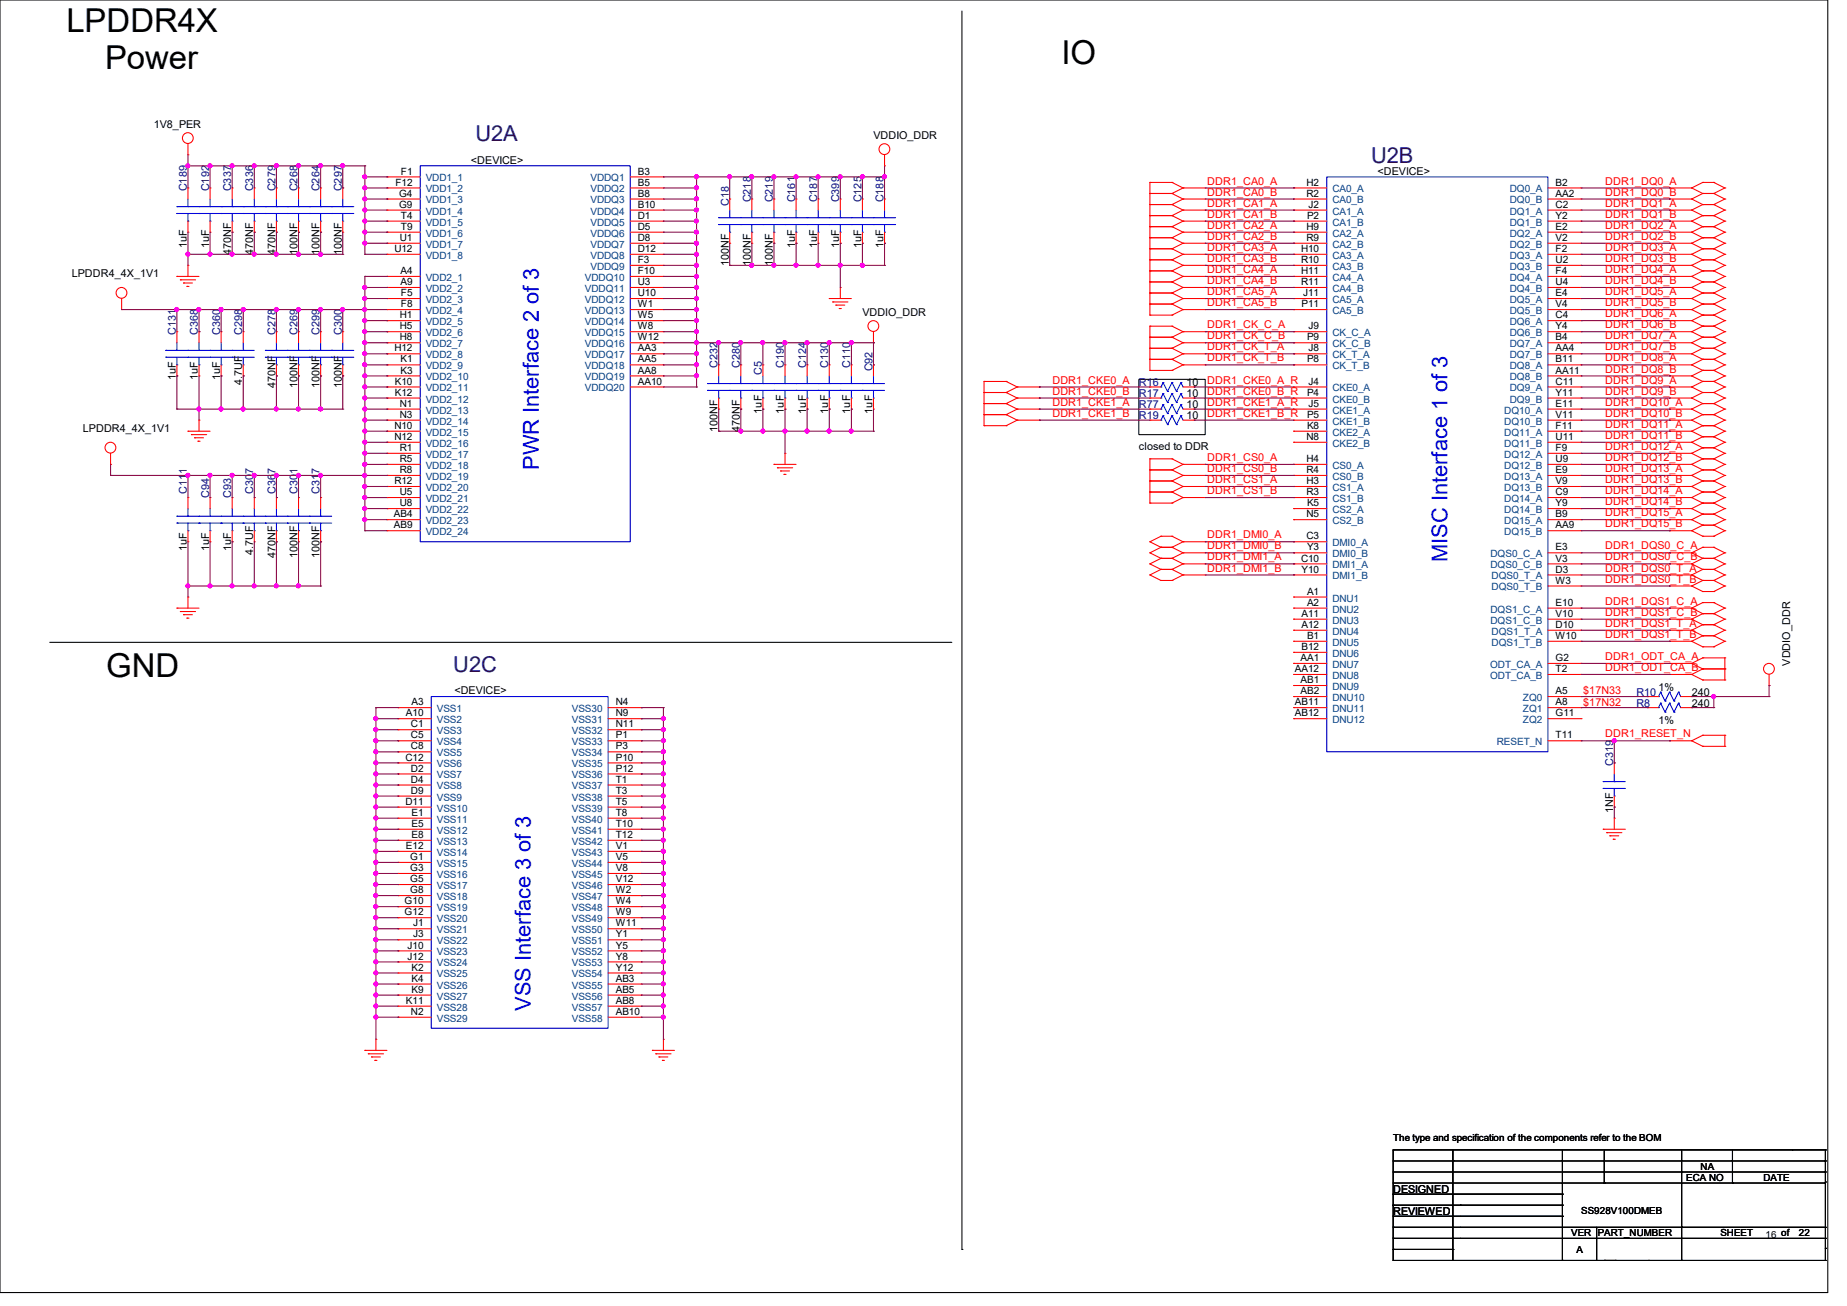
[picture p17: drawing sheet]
<svg xmlns="http://www.w3.org/2000/svg" width="297mm" height="210mm" viewBox="0 0 297 210" stroke-linecap="round" stroke-linejoin="round" font-family="sans-serif">
<defs><g id="words">
<g font-size="5.3">
<text x="10.7" y="5.1">LPDDR4X</text>
<text x="16.9" y="11.1">Power</text>
<text x="170.7" y="10.2">IO</text>
<text x="17.1" y="108.9">GND</text>
</g>
<g font-size="3.5" fill="#000080">
<text x="76.5" y="22.7">U2A</text>
<text x="220.5" y="26.2">U2B</text>
<text x="72.9" y="108">U2C</text>
</g>
<g font-size="3.5" fill="#00f">
<text x="86.7" y="75.6" transform="rotate(-90 86.7 75.6)">PWR Interface 2 of 3</text>
<text x="232.8" y="90.3" transform="rotate(-90 232.8 90.3)">MISC Interface 1 of 3</text>
<text x="85.4" y="162.5" transform="rotate(-90 85.4 162.5)">VSS Interface 3 of 3</text>
</g>
<g font-size="1.7">
<text x="24.7" y="20.6">1V8_PER</text>
<text x="140.5" y="22.4">VDDIO_DDR</text>
<text x="75.7" y="26.3">&lt;DEVICE&gt;</text>
<text x="221.5" y="28.1">&lt;DEVICE&gt;</text>
<text x="30.1" y="39.8" transform="rotate(-90 30.1 39.8)">1uF</text>
<text x="33.6" y="39.8" transform="rotate(-90 33.6 39.8)">1uF</text>
<text x="37.2" y="41.1" transform="rotate(-90 37.2 41.1)">470NF</text>
<text x="40.7" y="41.1" transform="rotate(-90 40.7 41.1)">470NF</text>
<text x="44.3" y="41.1" transform="rotate(-90 44.3 41.1)">470NF</text>
<text x="47.8" y="41.1" transform="rotate(-90 47.8 41.1)">100NF</text>
<text x="51.4" y="41.1" transform="rotate(-90 51.4 41.1)">100NF</text>
<text x="54.9" y="41.1" transform="rotate(-90 54.9 41.1)">100NF</text>
<text x="127.8" y="39.8" transform="rotate(-90 127.8 39.8)">1uF</text>
<text x="131.4" y="39.8" transform="rotate(-90 131.4 39.8)">1uF</text>
<text x="135" y="39.8" transform="rotate(-90 135 39.8)">1uF</text>
<text x="138.5" y="39.8" transform="rotate(-90 138.5 39.8)">1uF</text>
<text x="142.1" y="39.8" transform="rotate(-90 142.1 39.8)">1uF</text>
<text x="11.6" y="44.6">LPDDR4_4X_1V1</text>
<text x="117.2" y="42.8" transform="rotate(-90 117.2 42.8)">100NF</text>
<text x="120.7" y="42.8" transform="rotate(-90 120.7 42.8)">100NF</text>
<text x="124.3" y="42.8" transform="rotate(-90 124.3 42.8)">100NF</text>
<text x="138.7" y="50.8">VDDIO_DDR</text>
<text x="28.3" y="61.2" transform="rotate(-90 28.3 61.2)">1uF</text>
<text x="31.8" y="61.2" transform="rotate(-90 31.8 61.2)">1uF</text>
<text x="35.4" y="61.2" transform="rotate(-90 35.4 61.2)">1uF</text>
<text x="38.9" y="61.9" transform="rotate(-90 38.9 61.9)">4.7UF</text>
<text x="44.3" y="62.4" transform="rotate(-90 44.3 62.4)">470NF</text>
<text x="47.8" y="62.4" transform="rotate(-90 47.8 62.4)">100NF</text>
<text x="51.4" y="62.4" transform="rotate(-90 51.4 62.4)">100NF</text>
<text x="54.9" y="62.4" transform="rotate(-90 54.9 62.4)">100NF</text>
<text x="190.8" y="63.8">10</text>
<text x="190.8" y="65.6">10</text>
<text x="190.8" y="62.1">10</text>
<text x="13.3" y="69.5">LPDDR4_4X_1V1</text>
<text x="115.4" y="69.5" transform="rotate(-90 115.4 69.5)">100NF</text>
<text x="119" y="69.5" transform="rotate(-90 119 69.5)">470NF</text>
<text x="122.5" y="66.5" transform="rotate(-90 122.5 66.5)">1uF</text>
<text x="126.1" y="66.5" transform="rotate(-90 126.1 66.5)">1uF</text>
<text x="129.6" y="66.5" transform="rotate(-90 129.6 66.5)">1uF</text>
<text x="133.2" y="66.5" transform="rotate(-90 133.2 66.5)">1uF</text>
<text x="136.7" y="66.5" transform="rotate(-90 136.7 66.5)">1uF</text>
<text x="140.3" y="66.5" transform="rotate(-90 140.3 66.5)">1uF</text>
<text x="190.8" y="67.4">10</text>
<text x="183.1" y="72.4">closed to DDR</text>
<text x="30.1" y="88.6" transform="rotate(-90 30.1 88.6)">1uF</text>
<text x="33.6" y="88.6" transform="rotate(-90 33.6 88.6)">1uF</text>
<text x="37.2" y="88.6" transform="rotate(-90 37.2 88.6)">1uF</text>
<text x="40.7" y="89.2" transform="rotate(-90 40.7 89.2)">4.7UF</text>
<text x="44.3" y="89.8" transform="rotate(-90 44.3 89.8)">470NF</text>
<text x="47.8" y="89.8" transform="rotate(-90 47.8 89.8)">100NF</text>
<text x="51.4" y="89.8" transform="rotate(-90 51.4 89.8)">100NF</text>
<text x="287.9" y="107" transform="rotate(-90 287.9 107)">VDDIO_DDR</text>
<text x="73.1" y="111.7">&lt;DEVICE&gt;</text>
<text x="266.7" y="111.1">1%</text>
<text x="272" y="113.6">240</text>
<text x="272" y="111.8">240</text>
<text x="266.7" y="116.5">1%</text>
<text x="259.4" y="130.7" transform="rotate(-90 259.4 130.7)">1NF</text>
<text x="224" y="191.9">DESIGNED</text>
<text x="224" y="195.4">REVIEWED</text>
</g>
<g font-size="1.7" fill="#f00">
<text x="194.1" y="29.7">DDR1_CA0_A</text>
<text x="258.1" y="29.7">DDR1_DQ0_A</text>
<text x="194.1" y="31.5">DDR1_CA0_B</text>
<text x="194.1" y="33.2">DDR1_CA1_A</text>
<text x="194.1" y="35">DDR1_CA1_B</text>
<text x="258.1" y="31.5">DDR1_DQ0_B</text>
<text x="258.1" y="33.2">DDR1_DQ1_A</text>
<text x="258.1" y="35">DDR1_DQ1_B</text>
<text x="194.1" y="36.8">DDR1_CA2_A</text>
<text x="194.1" y="38.6">DDR1_CA2_B</text>
<text x="194.1" y="40.3">DDR1_CA3_A</text>
<text x="258.1" y="36.8">DDR1_DQ2_A</text>
<text x="258.1" y="38.6">DDR1_DQ2_B</text>
<text x="258.1" y="40.3">DDR1_DQ3_A</text>
<text x="194.1" y="42.1">DDR1_CA3_B</text>
<text x="194.1" y="43.9">DDR1_CA4_A</text>
<text x="194.1" y="45.7">DDR1_CA4_B</text>
<text x="194.1" y="47.5">DDR1_CA5_A</text>
<text x="258.1" y="42.1">DDR1_DQ3_B</text>
<text x="258.1" y="43.9">DDR1_DQ4_A</text>
<text x="258.1" y="45.7">DDR1_DQ4_B</text>
<text x="258.1" y="47.5">DDR1_DQ5_A</text>
<text x="194.1" y="49.2">DDR1_CA5_B</text>
<text x="194.1" y="52.8">DDR1_CK_C_A</text>
<text x="258.1" y="49.2">DDR1_DQ5_B</text>
<text x="258.1" y="51">DDR1_DQ6_A</text>
<text x="258.1" y="52.8">DDR1_DQ6_B</text>
<text x="194.1" y="54.6">DDR1_CK_C_B</text>
<text x="194.1" y="56.3">DDR1_CK_T_A</text>
<text x="194.1" y="58.1">DDR1_CK_T_B</text>
<text x="258.1" y="54.6">DDR1_DQ7_A</text>
<text x="258.1" y="56.3">DDR1_DQ7_B</text>
<text x="258.1" y="58.1">DDR1_DQ8_A</text>
<text x="258.1" y="59.9">DDR1_DQ8_B</text>
<text x="169.2" y="61.7">DDR1_CKE0_A</text>
<text x="169.2" y="63.5">DDR1_CKE0_B</text>
<text x="169.2" y="65.2">DDR1_CKE1_A</text>
<text x="194.1" y="61.7">DDR1_CKE0_A_R</text>
<text x="194.1" y="63.5">DDR1_CKE0_B_R</text>
<text x="194.1" y="65.2">DDR1_CKE1_A_R</text>
<text x="258.1" y="65.2">DDR1_DQ10_A</text>
<text x="258.1" y="61.7">DDR1_DQ9_A</text>
<text x="258.1" y="63.5">DDR1_DQ9_B</text>
<text x="169.2" y="67">DDR1_CKE1_B</text>
<text x="194.1" y="67">DDR1_CKE1_B_R</text>
<text x="258.1" y="67">DDR1_DQ10_B</text>
<text x="258.1" y="68.8">DDR1_DQ11_A</text>
<text x="258.1" y="70.6">DDR1_DQ11_B</text>
<text x="194.1" y="74.1">DDR1_CS0_A</text>
<text x="194.1" y="75.9">DDR1_CS0_B</text>
<text x="194.1" y="77.7">DDR1_CS1_A</text>
<text x="258.1" y="72.3">DDR1_DQ12_A</text>
<text x="258.1" y="74.1">DDR1_DQ12_B</text>
<text x="258.1" y="75.9">DDR1_DQ13_A</text>
<text x="258.1" y="77.7">DDR1_DQ13_B</text>
<text x="194.1" y="79.5">DDR1_CS1_B</text>
<text x="258.1" y="79.5">DDR1_DQ14_A</text>
<text x="258.1" y="81.2">DDR1_DQ14_B</text>
<text x="258.1" y="83">DDR1_DQ15_A</text>
<text x="194.1" y="86.6">DDR1_DMI0_A</text>
<text x="194.1" y="88.3">DDR1_DMI0_B</text>
<text x="258.1" y="84.8">DDR1_DQ15_B</text>
<text x="258.1" y="88.3">DDR1_DQS0_C_A</text>
<text x="194.1" y="90.1">DDR1_DMI1_A</text>
<text x="194.1" y="91.9">DDR1_DMI1_B</text>
<text x="258.1" y="90.1">DDR1_DQS0_C_B</text>
<text x="258.1" y="91.9">DDR1_DQS0_T_A</text>
<text x="258.1" y="93.7">DDR1_DQS0_T_B</text>
<text x="258.1" y="97.2">DDR1_DQS1_C_A</text>
<text x="258.1" y="99">DDR1_DQS1_C_B</text>
<text x="258.1" y="100.8">DDR1_DQS1_T_A</text>
<text x="258.1" y="102.6">DDR1_DQS1_T_B</text>
<text x="258.1" y="106.1">DDR1_ODT_CA_A</text>
<text x="258.1" y="107.9">DDR1_ODT_CA_B</text>
<text x="254.6" y="113.5">$17N32</text>
<text x="254.6" y="111.7">$17N33</text>
<text x="258.1" y="118.6">DDR1_RESET_N</text>
</g>
<g font-size="1.7" fill="#000080">
<text x="30.1" y="30.8" transform="rotate(-90 30.1 30.8)">C189</text>
<text x="33.6" y="30.8" transform="rotate(-90 33.6 30.8)">C192</text>
<text x="37.2" y="30.8" transform="rotate(-90 37.2 30.8)">C337</text>
<text x="40.7" y="30.8" transform="rotate(-90 40.7 30.8)">C336</text>
<text x="44.3" y="30.8" transform="rotate(-90 44.3 30.8)">C279</text>
<text x="47.8" y="30.8" transform="rotate(-90 47.8 30.8)">C268</text>
<text x="51.4" y="30.8" transform="rotate(-90 51.4 30.8)">C264</text>
<text x="54.9" y="30.8" transform="rotate(-90 54.9 30.8)">C297</text>
<text x="117.2" y="33.1" transform="rotate(-90 117.2 33.1)">C18</text>
<text x="120.7" y="32.6" transform="rotate(-90 120.7 32.6)">C218</text>
<text x="124.3" y="32.6" transform="rotate(-90 124.3 32.6)">C219</text>
<text x="127.8" y="32.6" transform="rotate(-90 127.8 32.6)">C161</text>
<text x="131.4" y="32.6" transform="rotate(-90 131.4 32.6)">C187</text>
<text x="135" y="32.6" transform="rotate(-90 135 32.6)">C399</text>
<text x="138.5" y="32.6" transform="rotate(-90 138.5 32.6)">C125</text>
<text x="142.1" y="32.6" transform="rotate(-90 142.1 32.6)">C188</text>
<text x="28.3" y="53.9" transform="rotate(-90 28.3 53.9)">C131</text>
<text x="31.8" y="53.9" transform="rotate(-90 31.8 53.9)">C368</text>
<text x="35.4" y="53.9" transform="rotate(-90 35.4 53.9)">C360</text>
<text x="38.9" y="53.9" transform="rotate(-90 38.9 53.9)">C298</text>
<text x="44.3" y="53.9" transform="rotate(-90 44.3 53.9)">C278</text>
<text x="47.8" y="53.9" transform="rotate(-90 47.8 53.9)">C269</text>
<text x="51.4" y="53.9" transform="rotate(-90 51.4 53.9)">C299</text>
<text x="54.9" y="53.9" transform="rotate(-90 54.9 53.9)">C300</text>
<text x="115.4" y="59.2" transform="rotate(-90 115.4 59.2)">C232</text>
<text x="119" y="59.2" transform="rotate(-90 119 59.2)">C280</text>
<text x="126.1" y="59.2" transform="rotate(-90 126.1 59.2)">C190</text>
<text x="129.6" y="59.2" transform="rotate(-90 129.6 59.2)">C124</text>
<text x="133.2" y="59.2" transform="rotate(-90 133.2 59.2)">C130</text>
<text x="136.7" y="59.2" transform="rotate(-90 136.7 59.2)">C110</text>
<text x="140.3" y="59.7" transform="rotate(-90 140.3 59.7)">C92</text>
<text x="122.5" y="60.3" transform="rotate(-90 122.5 60.3)">C5</text>
<text x="183.1" y="63.8">R17</text>
<text x="183.1" y="65.6">R77</text>
<text x="183.1" y="62.1">R16</text>
<text x="183.1" y="67.4">R19</text>
<text x="30.1" y="79.5" transform="rotate(-90 30.1 79.5)">C111</text>
<text x="33.6" y="80" transform="rotate(-90 33.6 80)">C94</text>
<text x="37.2" y="80" transform="rotate(-90 37.2 80)">C93</text>
<text x="40.7" y="79.5" transform="rotate(-90 40.7 79.5)">C307</text>
<text x="44.3" y="79.5" transform="rotate(-90 44.3 79.5)">C367</text>
<text x="47.8" y="79.5" transform="rotate(-90 47.8 79.5)">C301</text>
<text x="51.4" y="79.5" transform="rotate(-90 51.4 79.5)">C317</text>
<text x="263.1" y="113.6">R8</text>
<text x="263.1" y="111.8">R10</text>
<text x="259.4" y="123.2" transform="rotate(-90 259.4 123.2)">C319</text>
</g>
<g font-size="1.6">
<text x="63.6" y="29.8">F12</text>
<text x="64.5" y="28.1">F1</text>
<text x="102.6" y="29.8">B5</text>
<text x="102.6" y="28.1">B3</text>
<text x="210.1" y="29.8">H2</text>
<text x="250.1" y="29.8">B2</text>
<text x="64.2" y="33.4">G9</text>
<text x="64.2" y="31.6">G4</text>
<text x="64.5" y="35.2">T4</text>
<text x="102.6" y="35.2">D1</text>
<text x="102.6" y="33.4">B10</text>
<text x="102.6" y="31.6">B8</text>
<text x="210.1" y="31.6">R2</text>
<text x="210.2" y="35.2">P2</text>
<text x="210.4" y="33.4">J2</text>
<text x="250.1" y="35.2">Y2</text>
<text x="250.1" y="33.4">C2</text>
<text x="250.1" y="31.6">AA2</text>
<text x="63.4" y="40.5">U12</text>
<text x="64.3" y="38.7">U1</text>
<text x="64.5" y="37">T9</text>
<text x="102.6" y="40.5">D12</text>
<text x="102.6" y="38.7">D8</text>
<text x="102.6" y="37">D5</text>
<text x="209.2" y="40.5">H10</text>
<text x="210.1" y="38.7">R9</text>
<text x="210.1" y="37">H9</text>
<text x="250.1" y="40.5">F2</text>
<text x="250.1" y="38.7">V2</text>
<text x="250.1" y="37">E2</text>
<text x="64.4" y="45.8">A9</text>
<text x="64.4" y="44.1">A4</text>
<text x="64.5" y="47.6">F5</text>
<text x="102.6" y="47.6">U10</text>
<text x="102.6" y="45.8">U3</text>
<text x="102.6" y="44.1">F10</text>
<text x="102.6" y="42.3">F3</text>
<text x="209.2" y="45.8">R11</text>
<text x="209.2" y="44.1">H11</text>
<text x="209.2" y="42.3">R10</text>
<text x="209.5" y="47.6">J11</text>
<text x="250.1" y="47.6">E4</text>
<text x="250.1" y="45.8">U4</text>
<text x="250.1" y="44.1">F4</text>
<text x="250.1" y="42.3">U2</text>
<text x="64.3" y="53">H5</text>
<text x="64.3" y="51.2">H1</text>
<text x="64.5" y="49.4">F8</text>
<text x="102.6" y="53">W8</text>
<text x="102.6" y="51.2">W5</text>
<text x="102.6" y="49.4">W1</text>
<text x="209.3" y="49.4">P11</text>
<text x="210.4" y="53">J9</text>
<text x="250.1" y="53">Y4</text>
<text x="250.1" y="51.2">C4</text>
<text x="250.1" y="49.4">V4</text>
<text x="63.4" y="56.5">H12</text>
<text x="64.3" y="54.7">H8</text>
<text x="64.4" y="58.3">K1</text>
<text x="102.6" y="58.3">AA5</text>
<text x="102.6" y="56.5">AA3</text>
<text x="102.6" y="54.7">W12</text>
<text x="210.2" y="58.3">P8</text>
<text x="210.2" y="54.7">P9</text>
<text x="210.4" y="56.5">J8</text>
<text x="250.1" y="58.3">B11</text>
<text x="250.1" y="56.5">AA4</text>
<text x="250.1" y="54.7">B4</text>
<text x="63.5" y="63.6">K12</text>
<text x="63.5" y="61.8">K10</text>
<text x="64.3" y="65.4">N1</text>
<text x="64.4" y="60.1">K3</text>
<text x="102.6" y="61.8">AA10</text>
<text x="102.6" y="60.1">AA8</text>
<text x="210.2" y="63.6">P4</text>
<text x="210.4" y="65.4">J5</text>
<text x="210.4" y="61.8">J4</text>
<text x="250.1" y="63.6">Y11</text>
<text x="250.1" y="61.8">C11</text>
<text x="250.1" y="60.1">AA11</text>
<text x="250.1" y="65.4">E11</text>
<text x="63.4" y="70.7">N12</text>
<text x="63.4" y="69">N10</text>
<text x="64.3" y="67.2">N3</text>
<text x="210.1" y="70.7">N8</text>
<text x="210.2" y="69">K8</text>
<text x="210.2" y="67.2">P5</text>
<text x="250.1" y="70.7">U11</text>
<text x="250.1" y="69">F11</text>
<text x="250.1" y="67.2">V11</text>
<text x="63.4" y="77.9">R12</text>
<text x="64.3" y="76.1">R8</text>
<text x="64.3" y="74.3">R5</text>
<text x="64.3" y="72.5">R1</text>
<text x="210.1" y="77.9">H3</text>
<text x="210.1" y="76.1">R4</text>
<text x="210.1" y="74.3">H4</text>
<text x="250.1" y="77.9">V9</text>
<text x="250.1" y="76.1">E9</text>
<text x="250.1" y="74.3">U9</text>
<text x="250.1" y="72.5">F9</text>
<text x="63.3" y="83.2">AB4</text>
<text x="64.3" y="81.4">U8</text>
<text x="64.3" y="79.6">U5</text>
<text x="210.1" y="83.2">N5</text>
<text x="210.1" y="79.6">R3</text>
<text x="210.2" y="81.4">K5</text>
<text x="250.1" y="83.2">B9</text>
<text x="250.1" y="81.4">Y9</text>
<text x="250.1" y="79.6">C9</text>
<text x="63.3" y="85">AB9</text>
<text x="210.1" y="86.7">C3</text>
<text x="210.2" y="88.5">Y3</text>
<text x="250.1" y="88.5">E3</text>
<text x="250.1" y="85">AA9</text>
<text x="209.2" y="90.3">C10</text>
<text x="209.3" y="92.1">Y10</text>
<text x="210.2" y="95.6">A1</text>
<text x="250.1" y="93.9">W3</text>
<text x="250.1" y="92.1">D3</text>
<text x="250.1" y="90.3">V3</text>
<text x="209.3" y="101">A12</text>
<text x="209.3" y="99.2">A11</text>
<text x="210.2" y="97.4">A2</text>
<text x="250.1" y="101">D10</text>
<text x="250.1" y="99.2">V10</text>
<text x="250.1" y="97.4">E10</text>
<text x="209.1" y="106.3">AA1</text>
<text x="209.3" y="104.5">B12</text>
<text x="210.2" y="102.7">B1</text>
<text x="250.1" y="106.3">G2</text>
<text x="250.1" y="102.7">W10</text>
<text x="66.2" y="113.4">A3</text>
<text x="99" y="113.4">N4</text>
<text x="208.2" y="113.4">AB11</text>
<text x="208.2" y="108.1">AA12</text>
<text x="209.1" y="111.6">AB2</text>
<text x="209.1" y="109.9">AB1</text>
<text x="250.1" y="113.4">A8</text>
<text x="250.1" y="111.6">A5</text>
<text x="250.1" y="108.1">T2</text>
<text x="65.3" y="115.2">A10</text>
<text x="66.1" y="118.7">C5</text>
<text x="66.1" y="117">C1</text>
<text x="99" y="118.7">P1</text>
<text x="99" y="117">N11</text>
<text x="99" y="115.2">N9</text>
<text x="208.2" y="115.2">AB12</text>
<text x="250.1" y="115.2">G11</text>
<text x="250.1" y="118.7">T11</text>
<text x="65.2" y="122.3">C12</text>
<text x="66.1" y="125.9">D4</text>
<text x="66.1" y="124.1">D2</text>
<text x="66.1" y="120.5">C8</text>
<text x="99" y="125.9">T1</text>
<text x="99" y="124.1">P12</text>
<text x="99" y="122.3">P10</text>
<text x="99" y="120.5">P3</text>
<text x="65.2" y="129.4">D11</text>
<text x="66.1" y="127.6">D9</text>
<text x="66.2" y="131.2">E1</text>
<text x="99" y="131.2">T8</text>
<text x="99" y="129.4">T5</text>
<text x="99" y="127.6">T3</text>
<text x="65.3" y="136.5">E12</text>
<text x="66.2" y="134.7">E8</text>
<text x="66.2" y="133">E5</text>
<text x="99" y="136.5">V1</text>
<text x="99" y="134.7">T12</text>
<text x="99" y="133">T10</text>
<text x="66" y="143.6">G8</text>
<text x="66" y="141.9">G5</text>
<text x="66" y="140.1">G3</text>
<text x="66" y="138.3">G1</text>
<text x="99" y="143.6">W2</text>
<text x="99" y="141.9">V12</text>
<text x="99" y="140.1">V8</text>
<text x="99" y="138.3">V5</text>
<text x="65.1" y="147.2">G12</text>
<text x="65.1" y="145.4">G10</text>
<text x="66.4" y="149">J1</text>
<text x="99" y="149">W11</text>
<text x="99" y="147.2">W9</text>
<text x="99" y="145.4">W4</text>
<text x="65.5" y="154.3">J12</text>
<text x="65.5" y="152.5">J10</text>
<text x="66.4" y="150.7">J3</text>
<text x="99" y="154.3">Y8</text>
<text x="99" y="152.5">Y5</text>
<text x="99" y="150.7">Y1</text>
<text x="65.3" y="161.4">K11</text>
<text x="66.2" y="159.6">K9</text>
<text x="66.2" y="157.9">K4</text>
<text x="66.2" y="156.1">K2</text>
<text x="99" y="161.4">AB8</text>
<text x="99" y="159.6">AB5</text>
<text x="99" y="157.9">AB3</text>
<text x="99" y="156.1">Y12</text>
<text x="66.1" y="163.2">N2</text>
<text x="99" y="163.2">AB10</text>
<text x="224" y="183.5">The type and specification of the components refer to the BOM</text>
<text x="271.1" y="189.9">ECA NO</text>
<text x="273.5" y="188.1">NA</text>
<text x="283.6" y="189.9">DATE</text>
<text x="254.3" y="195.2">SS928V100DMEB</text>
<text x="252.6" y="198.8">VER</text>
<text x="253.5" y="201.5">A</text>
<text x="256.9" y="198.8">PART_NUMBER</text>
<text x="276.6" y="198.8">SHEET</text>
<text x="283.9" y="199.1">16 of</text>
<text x="286.4" y="198.8">of</text>
<text x="289.3" y="198.8">22</text>
</g>
<g font-size="1.6" fill="#004080">
<text x="68.5" y="29.2">VDD1_1</text>
<text x="95" y="29.2">VDDQ1</text>
<text x="68.5" y="34.5">VDD1_4</text>
<text x="68.5" y="32.7">VDD1_3</text>
<text x="68.5" y="30.9">VDD1_2</text>
<text x="95" y="34.5">VDDQ4</text>
<text x="95" y="32.7">VDDQ3</text>
<text x="95" y="30.9">VDDQ2</text>
<text x="214.2" y="34.5">CA1_A</text>
<text x="214.2" y="32.7">CA0_B</text>
<text x="214.2" y="30.9">CA0_A</text>
<text x="242.8" y="34.5">DQ1_A</text>
<text x="242.8" y="32.7">DQ0_B</text>
<text x="242.8" y="30.9">DQ0_A</text>
<text x="68.5" y="41.6">VDD1_8</text>
<text x="68.5" y="39.8">VDD1_7</text>
<text x="68.5" y="38.1">VDD1_6</text>
<text x="68.5" y="36.3">VDD1_5</text>
<text x="95" y="41.6">VDDQ8</text>
<text x="95" y="39.8">VDDQ7</text>
<text x="95" y="38.1">VDDQ6</text>
<text x="95" y="36.3">VDDQ5</text>
<text x="214.2" y="41.6">CA3_A</text>
<text x="214.2" y="39.8">CA2_B</text>
<text x="214.2" y="38.1">CA2_A</text>
<text x="214.2" y="36.3">CA1_B</text>
<text x="242.8" y="41.6">DQ3_A</text>
<text x="242.8" y="39.8">DQ2_B</text>
<text x="242.8" y="38.1">DQ2_A</text>
<text x="242.8" y="36.3">DQ1_B</text>
<text x="68.5" y="46.9">VDD2_2</text>
<text x="68.5" y="45.2">VDD2_1</text>
<text x="94.1" y="46.9">VDDQ11</text>
<text x="94.1" y="45.2">VDDQ10</text>
<text x="95" y="43.4">VDDQ9</text>
<text x="214.2" y="46.9">CA4_B</text>
<text x="214.2" y="45.2">CA4_A</text>
<text x="214.2" y="43.4">CA3_B</text>
<text x="242.8" y="46.9">DQ4_B</text>
<text x="242.8" y="45.2">DQ4_A</text>
<text x="242.8" y="43.4">DQ3_B</text>
<text x="68.5" y="52.3">VDD2_5</text>
<text x="68.5" y="50.5">VDD2_4</text>
<text x="68.5" y="48.7">VDD2_3</text>
<text x="94.1" y="52.3">VDDQ14</text>
<text x="94.1" y="50.5">VDDQ13</text>
<text x="94.1" y="48.7">VDDQ12</text>
<text x="214.2" y="50.5">CA5_B</text>
<text x="214.2" y="48.7">CA5_A</text>
<text x="242.8" y="52.3">DQ6_A</text>
<text x="242.8" y="50.5">DQ5_B</text>
<text x="242.8" y="48.7">DQ5_A</text>
<text x="68.5" y="59.4">VDD2_9</text>
<text x="68.5" y="57.6">VDD2_8</text>
<text x="68.5" y="55.8">VDD2_7</text>
<text x="68.5" y="54.1">VDD2_6</text>
<text x="94.1" y="59.4">VDDQ18</text>
<text x="94.1" y="57.6">VDDQ17</text>
<text x="94.1" y="55.8">VDDQ16</text>
<text x="94.1" y="54.1">VDDQ15</text>
<text x="214.2" y="59.4">CK_T_B</text>
<text x="214.2" y="57.6">CK_T_A</text>
<text x="214.2" y="55.8">CK_C_B</text>
<text x="214.2" y="54.1">CK_C_A</text>
<text x="242.8" y="59.4">DQ8_A</text>
<text x="242.8" y="57.6">DQ7_B</text>
<text x="242.8" y="55.8">DQ7_A</text>
<text x="242.8" y="54.1">DQ6_B</text>
<text x="68.5" y="64.7">VDD2_12</text>
<text x="68.5" y="62.9">VDD2_11</text>
<text x="68.5" y="61.2">VDD2_10</text>
<text x="94.1" y="62.9">VDDQ20</text>
<text x="94.1" y="61.2">VDDQ19</text>
<text x="214.2" y="64.7">CKE0_B</text>
<text x="214.2" y="62.9">CKE0_A</text>
<text x="242.8" y="64.7">DQ9_B</text>
<text x="242.8" y="62.9">DQ9_A</text>
<text x="242.8" y="61.2">DQ8_B</text>
<text x="68.5" y="71.8">VDD2_16</text>
<text x="68.5" y="70.1">VDD2_15</text>
<text x="68.5" y="68.3">VDD2_14</text>
<text x="68.5" y="66.5">VDD2_13</text>
<text x="214.2" y="71.8">CKE2_B</text>
<text x="214.2" y="70.1">CKE2_A</text>
<text x="214.2" y="68.3">CKE1_B</text>
<text x="214.2" y="66.5">CKE1_A</text>
<text x="241.9" y="71.8">DQ11_B</text>
<text x="241.9" y="70.1">DQ11_A</text>
<text x="241.9" y="68.3">DQ10_B</text>
<text x="241.9" y="66.5">DQ10_A</text>
<text x="68.5" y="77.2">VDD2_19</text>
<text x="68.5" y="75.4">VDD2_18</text>
<text x="68.5" y="73.6">VDD2_17</text>
<text x="214.2" y="77.2">CS0_B</text>
<text x="214.2" y="75.4">CS0_A</text>
<text x="241.9" y="77.2">DQ13_A</text>
<text x="241.9" y="75.4">DQ12_B</text>
<text x="241.9" y="73.6">DQ12_A</text>
<text x="68.5" y="82.5">VDD2_22</text>
<text x="68.5" y="80.7">VDD2_21</text>
<text x="68.5" y="79">VDD2_20</text>
<text x="214.2" y="82.5">CS2_A</text>
<text x="214.2" y="80.7">CS1_B</text>
<text x="214.2" y="79">CS1_A</text>
<text x="241.9" y="82.5">DQ14_B</text>
<text x="241.9" y="80.7">DQ14_A</text>
<text x="241.9" y="79">DQ13_B</text>
<text x="68.5" y="86.1">VDD2_24</text>
<text x="68.5" y="84.3">VDD2_23</text>
<text x="214.2" y="89.6">DMI0_B</text>
<text x="214.2" y="87.8">DMI0_A</text>
<text x="214.2" y="84.3">CS2_B</text>
<text x="239.7" y="89.6">DQS0_C_A</text>
<text x="241.9" y="86.1">DQ15_B</text>
<text x="241.9" y="84.3">DQ15_A</text>
<text x="214.2" y="93.2">DMI1_B</text>
<text x="214.2" y="91.4">DMI1_A</text>
<text x="239.7" y="91.4">DQS0_C_B</text>
<text x="239.9" y="95">DQS0_T_B</text>
<text x="239.9" y="93.2">DQS0_T_A</text>
<text x="214.2" y="100.3">DNU3</text>
<text x="214.2" y="98.5">DNU2</text>
<text x="214.2" y="96.7">DNU1</text>
<text x="239.7" y="100.3">DQS1_C_B</text>
<text x="239.7" y="98.5">DQS1_C_A</text>
<text x="214.2" y="107.4">DNU7</text>
<text x="214.2" y="105.6">DNU6</text>
<text x="214.2" y="103.8">DNU5</text>
<text x="214.2" y="102.1">DNU4</text>
<text x="239.6" y="107.4">ODT_CA_A</text>
<text x="239.9" y="103.8">DQS1_T_B</text>
<text x="239.9" y="102.1">DQS1_T_A</text>
<text x="214.2" y="112.7">DNU10</text>
<text x="214.2" y="111">DNU9</text>
<text x="214.2" y="109.2">DNU8</text>
<text x="239.6" y="109.2">ODT_CA_B</text>
<text x="244.9" y="112.7">ZQ0</text>
<text x="70.2" y="119.8">VSS4</text>
<text x="70.2" y="118.1">VSS3</text>
<text x="70.2" y="116.3">VSS2</text>
<text x="70.2" y="114.5">VSS1</text>
<text x="91.9" y="119.8">VSS33</text>
<text x="91.9" y="118.1">VSS32</text>
<text x="91.9" y="116.3">VSS31</text>
<text x="91.9" y="114.5">VSS30</text>
<text x="214.2" y="116.3">DNU12</text>
<text x="214.2" y="114.5">DNU11</text>
<text x="240.7" y="119.8">RESET_N</text>
<text x="244.9" y="116.3">ZQ2</text>
<text x="244.9" y="114.5">ZQ1</text>
<text x="70.2" y="125.2">VSS7</text>
<text x="70.2" y="123.4">VSS6</text>
<text x="70.2" y="121.6">VSS5</text>
<text x="91.9" y="125.2">VSS36</text>
<text x="91.9" y="123.4">VSS35</text>
<text x="91.9" y="121.6">VSS34</text>
<text x="70.2" y="130.5">VSS10</text>
<text x="70.2" y="128.7">VSS9</text>
<text x="70.2" y="127">VSS8</text>
<text x="91.9" y="130.5">VSS39</text>
<text x="91.9" y="128.7">VSS38</text>
<text x="91.9" y="127">VSS37</text>
<text x="70.2" y="137.6">VSS14</text>
<text x="70.2" y="135.8">VSS13</text>
<text x="70.2" y="134.1">VSS12</text>
<text x="70.2" y="132.3">VSS11</text>
<text x="91.9" y="137.6">VSS43</text>
<text x="91.9" y="135.8">VSS42</text>
<text x="91.9" y="134.1">VSS41</text>
<text x="91.9" y="132.3">VSS40</text>
<text x="70.2" y="143">VSS17</text>
<text x="70.2" y="141.2">VSS16</text>
<text x="70.2" y="139.4">VSS15</text>
<text x="91.9" y="143">VSS46</text>
<text x="91.9" y="141.2">VSS45</text>
<text x="91.9" y="139.4">VSS44</text>
<text x="70.2" y="148.3">VSS20</text>
<text x="70.2" y="146.5">VSS19</text>
<text x="70.2" y="144.7">VSS18</text>
<text x="91.9" y="148.3">VSS49</text>
<text x="91.9" y="146.5">VSS48</text>
<text x="91.9" y="144.7">VSS47</text>
<text x="70.2" y="155.4">VSS24</text>
<text x="70.2" y="153.6">VSS23</text>
<text x="70.2" y="151.8">VSS22</text>
<text x="70.2" y="150.1">VSS21</text>
<text x="91.9" y="155.4">VSS53</text>
<text x="91.9" y="153.6">VSS52</text>
<text x="91.9" y="151.8">VSS51</text>
<text x="91.9" y="150.1">VSS50</text>
<text x="70.2" y="160.7">VSS27</text>
<text x="70.2" y="159">VSS26</text>
<text x="70.2" y="157.2">VSS25</text>
<text x="91.9" y="160.7">VSS56</text>
<text x="91.9" y="159">VSS55</text>
<text x="91.9" y="157.2">VSS54</text>
<text x="70.2" y="164.3">VSS29</text>
<text x="70.2" y="162.5">VSS28</text>
<text x="91.9" y="164.3">VSS58</text>
<text x="91.9" y="162.5">VSS57</text>
</g>
</g></defs>
<g fill="none" stroke="#000" stroke-width=".17">
<path d="M0 0h293.9v207.9h-293.9zM154.7 1.8v199.1M183.1 61h10.7v8.9h-10.7zM8 103.3h144.9M152.9 103.3h.1M224 186.7h69.5v3.5h-69.5zM224 192h.1M224 193.8h.1M224 195.6h.1M224 197.4h.1M224 199.1h.1M224 184.9h.1"/>
<path d="M224 188.5h69.5M224 184.9v1.8M224 190.2v12.5M224 193.8h27.2M224 195.6h27.2M224 197.4h69.5M224 199.1h69.5M224 192h27.2M224.2 184.9h69.3M233.6 186.7h.1M233.6 195.6h.1M233.6 197.4h.1"/>
<path d="M233.6 199.1h.1M233.6 184.9h.1M233.6 184.9v17.8M234.9 193.8h.1M251.2 193.8h.1M251.2 195.6h.1M251.2 192h.1M251.2 184.9v17.8M256.8 197.4v5.3M258 190.2h.1M258 184.9v5.3M270.4 197.4h.1"/>
<path d="M270.4 184.9v17.8M278.6 190.2h.1M278.6 184.9v5.3M288.2 184.9h.1M293.5 188.5h.1M293.5 186.7h.1M293.5 190.1h.1M293.5 199.1h.1M293.5 197.4h.1M293.5 184.9h.1M293.5 184.9v1.8M293.5 190.1v12.6"/>
<path d="M154.7 200.9h.1M224 200.9h.1M224 202.7h.1M224 200.9h9.6M224.2 202.7h69.3M233.6 200.9h.1M233.6 202.7h.1M251.2 202.7h.1M256.8 202.7h.1M258 202.7h.1M259.8 202.7h.1M265.1 202.7h.1"/>
<path d="M270.4 202.7h.1M293.5 202.7h.1M293.5 200.7h.1"/>
</g>
<g fill="none" stroke="#f00" stroke-width=".17">
<path d="M30.2 24.9h.1M30.2 30.2h.1M30.2 37.3h.1M30.2 23.1v1.8M30.2 30.2v1.8M30.2 35.6v1.7M33.8 30.2h.1M33.8 37.3h.1M33.8 30.2v1.8M33.8 35.6v1.7M37.3 30.2h.1M37.3 37.3h.1"/>
<path d="M37.3 30.2v1.8M37.3 35.6v1.7M40.9 30.2h.1M40.9 37.3h.1M40.9 30.2v1.8M40.9 35.6v1.7M44.4 30.2h.1M44.4 37.3h.1M44.4 30.2v1.8M44.4 35.6v1.7M48 30.2h.1M48 37.3h.1"/>
<path d="M48 30.2v1.8M48 35.6v1.7M51.6 30.2h.1M51.6 37.3h.1M51.6 30.2v1.8M51.6 35.6v1.7M55.1 30.2h.1M55.1 37.3h.1M55.1 30.2v1.8M55.1 35.6v1.7M62.2 39.1h.1M62.2 37.3h.1"/>
<path d="M62.2 35.6h.1M62.2 33.8h.1M62.2 32h.1M62.2 30.2h.1M62.2 28.4h.1M62.2 30.2h5.4M62.2 32h5.4M62.2 33.8h5.4M62.2 35.6h5.4M62.2 39.1h5.4M62.2 37.3h5.4M62.2 28.4h5.4"/>
<path d="M101.3 30.2h5.4M101.3 32h5.4M101.3 33.8h5.4M101.3 35.6h5.4M101.3 39.1h5.4M101.3 37.3h5.4M101.3 28.4h5.4M106.7 39.1h.1M106.7 37.3h.1M106.7 35.6h.1M106.7 33.8h.1M106.7 32h.1"/>
<path d="M106.7 30.2h.1M106.7 28.4h.1M117.3 32h.1M117.3 39.1h.1M117.3 32v1.8M117.3 37.3v1.8M120.9 32h.1M120.9 39.1h.1M120.9 32v1.8M120.9 37.3v1.8M124.5 32h.1M124.5 39.1h.1"/>
<path d="M124.5 32v1.8M124.5 37.3v1.8M128 32h.1M128 39.1h.1M128 32v1.8M128 37.3v1.8M131.6 32h.1M131.6 39.1h.1M131.6 32v1.8M131.6 37.3v1.8M135.1 32h.1M135.1 39.1h.1"/>
<path d="M135.1 32v1.8M135.1 37.3v1.8M138.7 32h.1M138.7 39.1h.1M138.7 32v1.8M138.7 37.3v1.8M142.2 26.7h.1M142.2 32h.1M142.2 39.1h.1M142.2 24.9v1.8M142.2 32v1.8M142.2 37.3v1.8"/>
<path d="M184.9 31.1h.1M184.9 29.3h.1M184.9 32.9h.1M184.9 34.7h.1M184.9 36.4h.1M184.9 38.2h.1M184.9 29.3h3.6M184.9 31.1h3.6M184.9 32.9h3.6M184.9 34.7h3.6M184.9 36.4h3.6M184.9 38.2h3.6"/>
<path d="M184.9 29.3v21.4M188.5 29.3h.1M188.5 31.1h.1M188.5 32.9h.1M188.5 34.7h.1M188.5 36.4h.1M188.5 38.2h.1M188.5 29.3l1.7 .9M188.5 31.1l1.7 .9M188.5 32.9l1.7 .9M188.5 34.7l1.7 .9M188.5 36.4l1.7 .9"/>
<path d="M188.5 38.2l1.7 .9M190.2 30.2h.1M190.2 32h.1M190.2 33.8h.1M190.2 35.6h.1M190.2 37.3h.1M190.2 39.1h.1M190.2 30.2h3.6M190.2 32h3.6M190.2 33.8h3.6M190.2 35.6h3.6M190.2 39.1h3.6"/>
<path d="M190.2 37.3h3.6M190.2 30.2l-1.7 .9M190.2 32l-1.7 .9M190.2 33.8l-1.7 .9M190.2 35.6l-1.7 .8M190.2 37.3l-1.7 .9M190.2 39.1l-1.7 .9M193.8 30.2h.1M193.8 32h.1M193.8 33.8h.1M193.8 35.6h.1M193.8 37.3h.1"/>
<path d="M193.8 39.1h.1M208 39.1h.1M208 37.3h.1M208 35.6h.1M208 33.8h.1M208 32h.1M208 30.2h.1M208 30.2h5.4M208 32h5.4M208 33.8h5.4M208 35.6h5.4M208 39.1h5.4"/>
<path d="M208 37.3h5.4M248.9 30.2h5.4M248.9 32h5.4M248.9 33.8h5.4M248.9 35.6h5.4M248.9 39.1h5.4M248.9 37.3h5.4M254.3 39.1h.1M254.3 37.3h.1M254.3 35.6h.1M254.3 33.8h.1M254.3 32h.1"/>
<path d="M254.3 30.2h.1M268.5 30.2h.1M268.5 32h.1M268.5 33.8h.1M268.5 35.6h.1M268.5 39.1h.1M268.5 37.3h.1M268.5 30.2h3.5M268.5 32h3.5M268.5 33.8h3.5M268.5 35.6h3.5M268.5 39.1h3.5"/>
<path d="M268.5 37.3h3.5M272 30.2h.1M272 32h.1M272 33.8h.1M272 35.6h.1M272 39.1h.1M272 37.3h.1M272 30.2l1.8 .9M272 32l1.8 .9M272 33.8l1.8 .9M272 35.6l1.8 .8M272 39.1l1.8 .9"/>
<path d="M272 37.3l1.8 .9M273.8 29.3h.1M273.8 31.1h.1M273.8 32.9h.1M273.8 34.7h.1M273.8 36.4h.1M273.8 38.2h.1M273.8 29.3l-1.8 .9M273.8 29.3h1.8M273.8 31.1h1.8M273.8 31.1l-1.8 .9M273.8 32.9h1.8"/>
<path d="M273.8 32.9l-1.8 .9M273.8 34.7h1.8M273.8 34.7l-1.8 .9M273.8 36.4h1.8M273.8 38.2l-1.8 .9M273.8 38.2h1.8M273.8 36.4l-1.8 .9M275.6 29.3h.1M275.6 31.1h.1M275.6 32.9h.1M275.6 34.7h.1M275.6 36.4h.1"/>
<path d="M275.6 38.2h.1M275.6 29.3l1.8 .9M275.6 31.1l1.8 .9M275.6 32.9l1.8 .9M275.6 34.7l1.8 .9M275.6 38.2l1.8 .9M275.6 36.4l1.8 .9M277.4 30.2h.1M277.4 32h.1M277.4 33.8h.1M277.4 35.6h.1M277.4 39.1h.1"/>
<path d="M277.4 37.3h.1M277.4 30.2l-1.8 .9M277.4 32l-1.8 .9M277.4 33.8l-1.8 .9M277.4 35.6l-1.8 .8M277.4 39.1l-1.8 .9M277.4 37.3l-1.8 .9M19.6 49.8h.1M19.6 48v1.8M28.4 44.4h.1M28.4 53.3h.1M28.4 44.4h3.6"/>
<path d="M28.4 53.3v1.8M28.4 58.7v1.8M29 45h.1M29 45h2.5M29.5 45.5h.1M29.5 45.5h1.4M30.1 46.1h.1M30.1 46.1h.3M30.2 42.7h.1M30.2 42.7v1.7M32 53.3h.1M32 53.3v1.8"/>
<path d="M32 58.7v1.8M35.6 53.3h.1M35.6 53.3v1.8M35.6 58.7v1.8M39.1 53.3h.1M39.1 53.3v1.8M39.1 58.7v1.8M44.4 53.3h.1M44.4 53.3v1.8M44.4 58.7v1.8M48 53.3h.1M48 53.3v1.8"/>
<path d="M48 58.7v1.8M51.6 53.3h.1M51.6 53.3v1.8M51.6 58.7v1.8M55.1 53.3h.1M55.1 53.3v1.8M55.1 58.7v1.8M62.2 58.7h.1M62.2 56.9h.1M62.2 55.1h.1M62.2 53.3h.1M62.2 51.6h.1"/>
<path d="M62.2 49.8h.1M62.2 48h.1M62.2 46.2h.1M62.2 44.4h.1M62.2 40.9h.1M62.2 48h5.4M62.2 44.4h5.4M62.2 40.9h5.4M62.2 46.2h5.4M62.2 49.8h5.4M62.2 56.9h5.4M62.2 55.1h5.4"/>
<path d="M62.2 53.3h5.4M62.2 51.6h5.4M62.2 58.7h5.4M101.3 48h5.4M101.3 44.4h5.4M101.3 42.7h5.4M101.3 40.9h5.4M101.3 46.2h5.4M101.3 49.8h5.4M101.3 56.9h5.4M101.3 55.1h5.4M101.3 53.3h5.4"/>
<path d="M101.3 51.6h5.4M101.3 58.7h5.4M106.7 58.7h.1M106.7 56.9h.1M106.7 55.1h.1M106.7 53.3h.1M106.7 51.6h.1M106.7 49.8h.1M106.7 48h.1M106.7 46.2h.1M106.7 44.4h.1M106.7 42.7h.1"/>
<path d="M106.7 40.9h.1M115.6 58.7h.1M115.6 58.7v1.8M119.1 58.7h.1M119.1 58.7v1.8M122.7 58.7h.1M122.7 58.7v1.8M126.2 58.7h.1M126.2 58.7v1.8M129.8 58.7h.1M129.8 58.7v1.8M133.3 48h.1"/>
<path d="M133.3 58.7h.1M133.3 48h3.6M133.3 58.7v1.8M133.9 48.6h.1M133.9 48.6h2.5M134.4 49.1h.1M134.4 49.1h1.4M135 49.6h.1M135 49.6h.3M135.1 46.2h.1M135.1 46.2v1.8M136.9 58.7h.1"/>
<path d="M136.9 58.7v1.8M140.5 55.1h.1M140.5 58.7h.1M140.5 53.3v1.8M140.5 58.7v1.8M184.9 48.9h.1M184.9 47.1h.1M184.9 50.7h.1M184.9 45.3h.1M184.9 43.6h.1M184.9 40h.1M184.9 41.8h.1"/>
<path d="M184.9 54.2h.1M184.9 52.5h.1M184.9 56h.1M184.9 57.8h.1M184.9 59.6h.1M184.9 41.8h3.6M184.9 43.6h3.6M184.9 40h3.6M184.9 45.3h3.6M184.9 47.1h3.6M184.9 48.9h3.6M184.9 50.7h3.6"/>
<path d="M184.9 56h3.6M184.9 57.8h3.6M184.9 54.2h3.6M184.9 52.5h3.6M184.9 59.6h3.6M184.9 52.5v7.1M188.5 47.1h.1M188.5 48.9h.1M188.5 50.7h.1M188.5 45.3h.1M188.5 43.6h.1M188.5 40h.1"/>
<path d="M188.5 41.8h.1M188.5 52.5h.1M188.5 54.2h.1M188.5 56h.1M188.5 57.8h.1M188.5 59.6h.1M188.5 41.8l1.7 .9M188.5 47.1l1.7 .9M188.5 48.9l1.7 .9M188.5 45.3l1.7 .9M188.5 43.6l1.7 .8M188.5 40l1.7 .9"/>
<path d="M188.5 52.5l1.7 .8M188.5 54.2l1.7 .9M188.5 56l1.7 .9M188.5 57.8l1.7 .9M190.2 48h.1M190.2 49.8h.1M190.2 46.2h.1M190.2 44.4h.1M190.2 40.9h.1M190.2 42.7h.1M190.2 53.3h.1M190.2 55.1h.1"/>
<path d="M190.2 56.9h.1M190.2 58.7h.1M190.2 48h3.6M190.2 44.4h3.6M190.2 42.7h3.6M190.2 40.9h3.6M190.2 46.2h3.6M190.2 49.8h3.6M190.2 56.9h3.6M190.2 55.1h3.6M190.2 53.3h3.6M190.2 58.7h3.6"/>
<path d="M190.2 48l-1.7 .9M190.2 49.8l-1.7 .9M190.2 46.2l-1.7 .9M190.2 44.4l-1.7 .9M190.2 40.9l-1.7 .9M190.2 42.7l-1.7 .9M190.2 53.3l-1.7 .9M190.2 55.1l-1.7 .9M190.2 56.9l-1.7 .9M190.2 58.7l-1.7 .9M193.8 48h.1M193.8 49.8h.1"/>
<path d="M193.8 46.2h.1M193.8 44.4h.1M193.8 40.9h.1M193.8 42.7h.1M193.8 53.3h.1M193.8 55.1h.1M193.8 56.9h.1M193.8 58.7h.1M208 58.7h.1M208 56.9h.1M208 55.1h.1M208 53.3h.1"/>
<path d="M208 49.8h.1M208 48h.1M208 46.2h.1M208 44.4h.1M208 42.7h.1M208 40.9h.1M208 48h5.4M208 44.4h5.4M208 42.7h5.4M208 40.9h5.4M208 46.2h5.4M208 49.8h5.4"/>
<path d="M208 56.9h5.4M208 55.1h5.4M208 53.3h5.4M208 58.7h5.4M248.9 48h5.4M248.9 44.4h5.4M248.9 42.7h5.4M248.9 40.9h5.4M248.9 46.2h5.4M248.9 49.8h5.4M248.9 56.9h5.4M248.9 55.1h5.4"/>
<path d="M248.9 53.3h5.4M248.9 51.6h5.4M248.9 58.7h5.4M254.3 58.7h.1M254.3 56.9h.1M254.3 55.1h.1M254.3 53.3h.1M254.3 51.6h.1M254.3 49.8h.1M254.3 48h.1M254.3 46.2h.1M254.3 44.4h.1"/>
<path d="M254.3 42.7h.1M254.3 40.9h.1M268.5 42.7h.1M268.5 40.9h.1M268.5 44.4h.1M268.5 46.2h.1M268.5 48h.1M268.5 49.8h.1M268.5 56.9h.1M268.5 55.1h.1M268.5 53.3h.1M268.5 51.6h.1"/>
<path d="M268.5 58.7h.1M268.5 48h3.5M268.5 44.4h3.5M268.5 42.7h3.5M268.5 40.9h3.5M268.5 46.2h3.5M268.5 49.8h3.5M268.5 56.9h3.5M268.5 55.1h3.5M268.5 53.3h3.5M268.5 51.6h3.5M268.5 58.7h3.5"/>
<path d="M272 42.7h.1M272 40.9h.1M272 44.4h.1M272 46.2h.1M272 48h.1M272 49.8h.1M272 56.9h.1M272 55.1h.1M272 53.3h.1M272 51.6h.1M272 58.7h.1M272 42.7l1.8 .9"/>
<path d="M272 40.9l1.8 .9M272 44.4l1.8 .9M272 46.2l1.8 .9M272 48l1.8 .9M272 49.8l1.8 .9M272 56.9l1.8 .9M272 55.1l1.8 .9M272 53.3l1.8 .9M272 51.6l1.8 .9M272 58.7l1.8 .9M273.8 41.8h.1M273.8 43.6h.1"/>
<path d="M273.8 40h.1M273.8 45.3h.1M273.8 47.1h.1M273.8 48.9h.1M273.8 50.7h.1M273.8 56h.1M273.8 57.8h.1M273.8 54.2h.1M273.8 52.5h.1M273.8 59.6h.1M273.8 41.8l-1.8 .9M273.8 41.8h1.8"/>
<path d="M273.8 43.6h1.8M273.8 40l-1.8 .9M273.8 40h1.8M273.8 43.6l-1.8 .8M273.8 45.3h1.8M273.8 45.3l-1.8 .9M273.8 47.1h1.8M273.8 47.1l-1.8 .9M273.8 48.9h1.8M273.8 48.9l-1.8 .9M273.8 50.7h1.8M273.8 56l-1.8 .9"/>
<path d="M273.8 56h1.8M273.8 57.8h1.8M273.8 54.2l-1.8 .9M273.8 54.2h1.8M273.8 52.5l-1.8 .8M273.8 52.5h1.8M273.8 50.7l-1.8 .9M273.8 57.8l-1.8 .9M273.8 59.6h1.8M273.8 59.6l-1.8 .9M275.6 41.8h.1M275.6 43.6h.1"/>
<path d="M275.6 40h.1M275.6 45.3h.1M275.6 47.1h.1M275.6 48.9h.1M275.6 50.7h.1M275.6 56h.1M275.6 57.8h.1M275.6 54.2h.1M275.6 52.5h.1M275.6 59.6h.1M275.6 41.8l1.8 .9M275.6 40l1.8 .9"/>
<path d="M275.6 43.6l1.8 .8M275.6 45.3l1.8 .9M275.6 47.1l1.8 .9M275.6 48.9l1.8 .9M275.6 56l1.8 .9M275.6 54.2l1.8 .9M275.6 52.5l1.8 .8M275.6 50.7l1.8 .9M275.6 57.8l1.8 .9M275.6 59.6l1.8 .9M277.4 42.7h.1M277.4 40.9h.1"/>
<path d="M277.4 44.4h.1M277.4 46.2h.1M277.4 48h.1M277.4 49.8h.1M277.4 56.9h.1M277.4 55.1h.1M277.4 53.3h.1M277.4 51.6h.1M277.4 58.7h.1M277.4 42.7l-1.8 .9M277.4 40.9l-1.8 .9M277.4 44.4l-1.8 .9"/>
<path d="M277.4 46.2l-1.8 .9M277.4 48l-1.8 .9M277.4 49.8l-1.8 .9M277.4 56.9l-1.8 .9M277.4 55.1l-1.8 .9M277.4 53.3l-1.8 .9M277.4 51.6l-1.8 .9M277.4 58.7l-1.8 .9M17.8 74.7h.1M17.8 72.9v1.8M28.4 60.5h.1M30.2 69.3h.1"/>
<path d="M30.2 69.3h3.6M30.8 69.9h.1M30.8 69.9h2.4M31.3 70.4h.1M31.3 70.4h1.4M31.8 71h.1M31.8 71h.4M32 67.6h.1M32 60.5h.1M32 67.6v1.7M35.6 60.5h.1M39.1 60.5h.1"/>
<path d="M44.4 60.5h.1M48 60.5h.1M51.6 60.5h.1M55.1 60.5h.1M62.2 78.2h.1M62.2 76.5h.1M62.2 74.7h.1M62.2 72.9h.1M62.2 71.1h.1M62.2 69.3h.1M62.2 67.6h.1M62.2 65.8h.1"/>
<path d="M62.2 64h.1M62.2 62.2h.1M62.2 60.5h.1M62.2 74.7h5.4M62.2 69.3h5.4M62.2 60.5h5.4M62.2 62.2h5.4M62.2 64h5.4M62.2 71.1h5.4M62.2 67.6h5.4M62.2 65.8h5.4M62.2 72.9h5.4"/>
<path d="M62.2 76.5h5.4M62.2 78.2h5.4M101.3 60.5h5.4M101.3 62.2h5.4M106.7 62.2h.1M106.7 60.5h.1M115.6 65.8h.1M115.6 64v1.8M119.1 65.8h.1M119.1 64v1.8M122.7 65.8h.1M122.7 64v1.8"/>
<path d="M124.5 74.7h.1M124.5 74.7h3.5M125 75.2h.1M125 75.2h2.5M125.5 75.7h.1M125.5 75.7h1.5M126.1 76.3h.1M126.1 76.3h.3M126.2 72.9h.1M126.2 65.8h.1M126.2 64v1.8M126.2 72.9v1.8"/>
<path d="M129.8 65.8h.1M129.8 64v1.8M133.3 65.8h.1M133.3 64v1.8M136.9 65.8h.1M136.9 64v1.8M140.5 65.8h.1M140.5 64v1.8M158.2 68.5h.1M158.2 66.7h.1M158.2 64.9h.1M158.2 63.1h.1"/>
<path d="M158.2 61.3h.1M158.2 61.3h3.6M158.2 63.1h3.6M158.2 64.9h3.6M158.2 68.5h3.6M158.2 66.7h3.6M158.2 61.3v7.2M161.8 66.7h.1M161.8 68.5h.1M161.8 64.9h.1M161.8 63.1h.1M161.8 61.3h.1"/>
<path d="M161.8 66.7l1.8 .9M161.8 64.9l1.8 .9M161.8 63.1l1.8 .9M161.8 61.3l1.8 .9M163.6 67.6h.1M163.6 65.8h.1M163.6 64h.1M163.6 62.2h.1M163.6 62.2h3.5M163.6 64h3.5M163.6 67.6h3.5M163.6 65.8h3.5"/>
<path d="M163.6 67.6l-1.8 .9M163.6 65.8l-1.8 .9M163.6 64l-1.8 .9M163.6 62.2l-1.8 .9M167.1 67.6h.1M167.1 65.8h.1M167.1 64h.1M167.1 62.2h.1M184.9 79.1h.1M184.9 77.3h.1M184.9 75.6h.1M184.9 73.8h.1"/>
<path d="M184.9 64h.1M184.9 65.8h.1M184.9 62.2h.1M184.9 67.6h.1M184.9 79.1h3.6M184.9 62.2h1.8M184.9 64h1.8M184.9 67.6h1.8M184.9 65.8h1.8M184.9 73.8h3.6M184.9 75.6h3.6M184.9 77.3h3.6"/>
<path d="M184.9 73.8v7.1M188.5 79.1h.1M188.5 77.3h.1M188.5 75.6h.1M188.5 73.8h.1M188.5 79.1l1.7 .9M188.5 77.3l1.7 .9M188.5 75.6l1.7 .9M188.5 73.8l1.7 .9M190.2 78.2h.1M190.2 76.5h.1M190.2 74.7h.1"/>
<path d="M190.2 74.7h3.6M190.2 62.2h1.8M190.2 64h1.8M190.2 67.6h1.8M190.2 65.8h1.8M190.2 76.5h3.6M190.2 78.2h3.6M190.2 78.2l-1.7 .9M190.2 76.5l-1.7 .8M190.2 74.7l-1.7 .9M192 64h.1M192 65.8h.1"/>
<path d="M192 62.2h.1M192 67.6h.1M193.8 78.2h.1M193.8 76.5h.1M193.8 74.7h.1M208 78.2h.1M208 76.5h.1M208 74.7h.1M208 71.1h.1M208 69.3h.1M208 67.6h.1M208 65.8h.1"/>
<path d="M208 64h.1M208 62.2h.1M208 74.7h5.4M208 69.3h5.4M208 62.2h5.4M208 64h5.4M208 71.1h5.4M208 67.6h5.4M208 65.8h5.4M208 76.5h5.4M208 78.2h5.4M248.9 74.7h5.4"/>
<path d="M248.9 69.3h5.4M248.9 60.5h5.4M248.9 62.2h5.4M248.9 64h5.4M248.9 71.1h5.4M248.9 67.6h5.4M248.9 65.8h5.4M248.9 72.9h5.4M248.9 76.5h5.4M248.9 78.2h5.4M254.3 64h.1M254.3 62.2h.1"/>
<path d="M254.3 60.5h.1M254.3 78.2h.1M254.3 76.5h.1M254.3 74.7h.1M254.3 72.9h.1M254.3 71.1h.1M254.3 69.3h.1M254.3 67.6h.1M254.3 65.8h.1M268.5 60.5h.1M268.5 62.2h.1M268.5 64h.1"/>
<path d="M268.5 71.1h.1M268.5 69.3h.1M268.5 67.6h.1M268.5 65.8h.1M268.5 72.9h.1M268.5 74.7h.1M268.5 76.5h.1M268.5 78.2h.1M268.5 74.7h3.5M268.5 69.3h3.5M268.5 60.5h3.5M268.5 62.2h3.5"/>
<path d="M268.5 64h3.5M268.5 71.1h3.5M268.5 67.6h3.5M268.5 65.8h3.5M268.5 72.9h3.5M268.5 76.5h3.5M268.5 78.2h3.5M272 60.5h.1M272 62.2h.1M272 64h.1M272 71.1h.1M272 69.3h.1"/>
<path d="M272 67.6h.1M272 65.8h.1M272 72.9h.1M272 74.7h.1M272 76.5h.1M272 78.2h.1M272 60.5l1.8 .8M272 62.2l1.8 .9M272 64l1.8 .9M272 71.1l1.8 .9M272 69.3l1.8 .9M272 67.6l1.8 .9"/>
<path d="M272 65.8l1.8 .9M272 72.9l1.8 .9M272 74.7l1.8 .9M272 76.5l1.8 .8M272 78.2l1.8 .9M273.8 79.1h.1M273.8 61.3h.1M273.8 63.1h.1M273.8 64.9h.1M273.8 70.2h.1M273.8 72h.1M273.8 68.5h.1"/>
<path d="M273.8 66.7h.1M273.8 73.8h.1M273.8 75.6h.1M273.8 77.3h.1M273.8 79.1l-1.8 .9M273.8 79.1h1.8M273.8 61.3h1.8M273.8 61.3l-1.8 .9M273.8 63.1h1.8M273.8 63.1l-1.8 .9M273.8 64.9h1.8M273.8 70.2l-1.8 .9"/>
<path d="M273.8 70.2h1.8M273.8 72h1.8M273.8 68.5l-1.8 .8M273.8 68.5h1.8M273.8 66.7l-1.8 .9M273.8 66.7h1.8M273.8 64.9l-1.8 .9M273.8 72l-1.8 .9M273.8 73.8h1.8M273.8 73.8l-1.8 .9M273.8 75.6h1.8M273.8 75.6l-1.8 .9"/>
<path d="M273.8 77.3h1.8M273.8 77.3l-1.8 .9M275.6 79.1h.1M275.6 61.3h.1M275.6 63.1h.1M275.6 64.9h.1M275.6 70.2h.1M275.6 72h.1M275.6 68.5h.1M275.6 66.7h.1M275.6 73.8h.1M275.6 75.6h.1"/>
<path d="M275.6 77.3h.1M275.6 79.1l1.8 .9M275.6 61.3l1.8 .9M275.6 63.1l1.8 .9M275.6 70.2l1.8 .9M275.6 68.5l1.8 .8M275.6 66.7l1.8 .9M275.6 64.9l1.8 .9M275.6 72l1.8 .9M275.6 73.8l1.8 .9M275.6 75.6l1.8 .9M275.6 77.3l1.8 .9"/>
<path d="M277.4 60.5h.1M277.4 62.2h.1M277.4 64h.1M277.4 71.1h.1M277.4 69.3h.1M277.4 67.6h.1M277.4 65.8h.1M277.4 72.9h.1M277.4 74.7h.1M277.4 76.5h.1M277.4 78.2h.1M277.4 60.5l-1.8 .8"/>
<path d="M277.4 62.2l-1.8 .9M277.4 64l-1.8 .9M277.4 71.1l-1.8 .9M277.4 69.3l-1.8 .9M277.4 67.6l-1.8 .9M277.4 65.8l-1.8 .9M277.4 72.9l-1.8 .9M277.4 74.7l-1.8 .9M277.4 76.5l-1.8 .8M277.4 78.2l-1.8 .9M28.4 97.8h.1M28.4 97.8h3.6"/>
<path d="M29 98.3h.1M29 98.3h2.5M29.5 98.8h.1M29.5 98.8h1.4M30.1 99.4h.1M30.1 99.4h.3M30.2 96h.1M30.2 80h.1M30.2 87.1h.1M30.2 80v1.8M30.2 85.3v1.8M30.2 96v1.8"/>
<path d="M33.8 80h.1M33.8 87.1h.1M33.8 80v1.8M33.8 85.3v1.8M37.3 80h.1M37.3 87.1h.1M37.3 80v1.8M37.3 85.3v1.8M40.9 80h.1M40.9 87.1h.1M40.9 80v1.8M40.9 85.3v1.8"/>
<path d="M44.4 80h.1M44.4 87.1h.1M44.4 80v1.8M44.4 85.3v1.8M48 80h.1M48 87.1h.1M48 80v1.8M48 85.3v1.8M51.6 80h.1M51.6 87.1h.1M51.6 80v1.8M51.6 85.3v1.8"/>
<path d="M62.2 85.3h.1M62.2 83.6h.1M62.2 81.8h.1M62.2 80h.1M62.2 80h5.4M62.2 81.8h5.4M62.2 83.6h5.4M62.2 85.3h5.4M184.9 87.1h.1M184.9 88.9h.1M184.9 90.7h.1M184.9 92.5h.1"/>
<path d="M184.9 80.9h.1M184.9 87.1l1.8 .9M184.9 88.9l1.8 .9M184.9 90.7l1.8 .9M184.9 92.5l1.8 .8M184.9 80.9h3.6M186.7 86.2h.1M186.7 88h.1M186.7 89.8h.1M186.7 91.6h.1M186.7 93.3h.1M186.7 86.2h1.8"/>
<path d="M186.7 86.2l-1.8 .9M186.7 88h1.8M186.7 88l-1.8 .9M186.7 89.8h1.8M186.7 89.8l-1.8 .9M186.7 91.6h1.8M186.7 91.6l-1.8 .9M186.7 93.3h1.8M188.5 86.2h.1M188.5 88h.1M188.5 89.8h.1M188.5 91.6h.1"/>
<path d="M188.5 93.3h.1M188.5 80.9h.1M188.5 86.2l1.7 .9M188.5 88l1.7 .9M188.5 89.8l1.7 .9M188.5 91.6l1.7 .9M190.2 87.1h.1M190.2 88.9h.1M190.2 90.7h.1M190.2 92.5h.1M190.2 80h.1M190.2 87.1h3.6"/>
<path d="M190.2 87.1l-1.7 .9M190.2 88.9h3.6M190.2 88.9l-1.7 .9M190.2 90.7h3.6M190.2 90.7l-1.7 .9M190.2 92.5h3.6M190.2 92.5l-1.7 .8M190.2 80h3.6M190.2 80l-1.7 .9M193.8 87.1h.1M193.8 88.9h.1M193.8 90.7h.1"/>
<path d="M193.8 92.5h.1M193.8 80h.1M208 99.6h.1M208 97.8h.1M208 96h.1M208 92.5h.1M208 90.7h.1M208 88.9h.1M208 87.1h.1M208 83.6h.1M208 81.8h.1M208 80h.1"/>
<path d="M208 97.8h5.4M208 87.1h5.4M208 88.9h5.4M208 90.7h5.4M208 92.5h5.4M208 80h5.4M208 81.8h5.4M208 83.6h5.4M208 99.6h5.4M208 96h5.4M248.9 97.8h5.4M248.9 88.9h5.4"/>
<path d="M248.9 90.7h5.4M248.9 92.5h5.4M248.9 80h5.4M248.9 81.8h5.4M248.9 83.6h5.4M248.9 85.3h5.4M248.9 94.2h5.4M248.9 99.6h5.4M254.3 99.6h.1M254.3 97.8h.1M254.3 94.2h.1M254.3 92.5h.1"/>
<path d="M254.3 90.7h.1M254.3 88.9h.1M254.3 85.3h.1M254.3 83.6h.1M254.3 81.8h.1M254.3 80h.1M268.5 80h.1M268.5 81.8h.1M268.5 83.6h.1M268.5 85.3h.1M268.5 88.9h.1M268.5 90.7h.1"/>
<path d="M268.5 92.5h.1M268.5 94.2h.1M268.5 99.6h.1M268.5 97.8h.1M268.5 97.8h3.5M268.5 88.9h3.5M268.5 90.7h3.5M268.5 92.5h3.5M268.5 80h3.5M268.5 81.8h3.5M268.5 83.6h3.5M268.5 85.3h3.5"/>
<path d="M268.5 94.2h3.5M268.5 99.6h3.5M272 80h.1M272 81.8h.1M272 83.6h.1M272 85.3h.1M272 88.9h.1M272 90.7h.1M272 92.5h.1M272 94.2h.1M272 99.6h.1M272 97.8h.1"/>
<path d="M272 80l1.8 .9M272 81.8l1.8 .9M272 83.6l1.8 .9M272 85.3l1.8 .9M272 88.9l1.8 .9M272 90.7l1.8 .9M272 92.5l1.8 .8M272 94.2l1.8 .9M272 99.6l1.8 .9M272 97.8l1.8 .9M273.8 80.9h.1M273.8 82.7h.1"/>
<path d="M273.8 84.5h.1M273.8 86.2h.1M273.8 88h.1M273.8 89.8h.1M273.8 91.6h.1M273.8 93.3h.1M273.8 95.1h.1M273.8 98.7h.1M273.8 96.9h.1M273.8 86.2h1.8M273.8 88h1.8M273.8 89.8h1.8"/>
<path d="M273.8 91.6h1.8M273.8 93.3h1.8M273.8 80.9h1.8M273.8 80.9l-1.8 .9M273.8 82.7h1.8M273.8 82.7l-1.8 .9M273.8 84.5h1.8M273.8 84.5l-1.8 .8M273.8 88l-1.8 .9M273.8 89.8l-1.8 .9M273.8 91.6l-1.8 .9M273.8 93.3l-1.8 .9"/>
<path d="M273.8 95.1h1.8M273.8 98.7l-1.8 .9M273.8 98.7h1.8M273.8 96.9l-1.8 .9M273.8 96.9h1.8M275.6 80.9h.1M275.6 82.7h.1M275.6 84.5h.1M275.6 86.2h.1M275.6 88h.1M275.6 89.8h.1M275.6 91.6h.1"/>
<path d="M275.6 93.3h.1M275.6 95.1h.1M275.6 98.7h.1M275.6 96.9h.1M275.6 80.9l1.8 .9M275.6 82.7l1.8 .9M275.6 84.5l1.8 .8M275.6 88l1.8 .9M275.6 89.8l1.8 .9M275.6 91.6l1.8 .9M275.6 93.3l1.8 .9M275.6 98.7l1.8 .9"/>
<path d="M275.6 96.9l1.8 .9M277.4 80h.1M277.4 81.8h.1M277.4 83.6h.1M277.4 85.3h.1M277.4 88.9h.1M277.4 90.7h.1M277.4 92.5h.1M277.4 94.2h.1M277.4 99.6h.1M277.4 97.8h.1M277.4 80l-1.8 .9"/>
<path d="M277.4 81.8l-1.8 .9M277.4 83.6l-1.8 .9M277.4 85.3l-1.8 .9M277.4 88.9l-1.8 .9M277.4 90.7l-1.8 .9M277.4 92.5l-1.8 .8M277.4 94.2l-1.8 .9M277.4 99.6l-1.8 .9M277.4 97.8l-1.8 .9M64 119.1h.1M64 117.3h.1M64 115.6h.1"/>
<path d="M64 113.8h.1M64 119.1h5.3M64 113.8h5.3M64 115.6h5.3M64 117.3h5.3M97.8 119.1h5.3M97.8 113.8h5.3M97.8 115.6h5.3M97.8 117.3h5.3M103.1 119.1h.1M103.1 117.3h.1M103.1 115.6h.1"/>
<path d="M103.1 113.8h.1M208 115.6h.1M208 113.8h.1M208 112h.1M208 110.2h.1M208 108.5h.1M208 106.7h.1M208 104.9h.1M208 103.1h.1M208 101.3h.1M208 108.5h5.4M208 106.7h5.4"/>
<path d="M208 103.1h5.4M208 101.3h5.4M208 113.8h5.4M208 115.6h5.4M208 112h5.4M208 110.2h5.4M208 104.9h5.4M248.9 108.5h5.4M248.9 106.7h5.4M248.9 103.1h5.4M248.9 101.3h5.4M248.9 119.1h5.4"/>
<path d="M248.9 113.8h5.4M248.9 115.6h5.4M248.9 112h5.4M254.3 115.6h.1M254.3 113.8h.1M254.3 112h.1M254.3 119.1h.1M254.3 108.5h.1M254.3 106.7h.1M254.3 103.1h.1M254.3 101.3h.1M264.9 113.8h.1"/>
<path d="M264.9 112h.1M264.9 113.8h1.8M264.9 112h1.8M268.5 108.5h.1M268.5 106.7h.1M268.5 103.1h.1M268.5 101.3h.1M268.5 119.1h.1M268.5 108.5h3.5M268.5 106.7h3.5M268.5 103.1h3.5M268.5 101.3h3.5"/>
<path d="M268.5 119.1h3.5M270.3 113.8h1.7M270.3 112h1.7M272 108.5h.1M272 106.7h.1M272 103.1h.1M272 101.3h.1M272 119.1h.1M272 113.8h.1M272 112h.1M272 108.5l1.8 .8M272 106.7l1.8 .9"/>
<path d="M272 103.1l1.8 .9M272 101.3l1.8 .9M272 119.1l1.8 .9M273.8 107.6h.1M273.8 109.3h.1M273.8 105.8h.1M273.8 102.2h.1M273.8 104h.1M273.8 100.5h.1M273.8 118.2h.1M273.8 109.3h3.6M273.8 107.6h3.6"/>
<path d="M273.8 107.6l-1.8 .9M273.8 105.8h3.6M273.8 105.8l-1.8 .9M273.8 102.2l-1.8 .9M273.8 102.2h1.8M273.8 104h1.8M273.8 100.5l-1.8 .8M273.8 100.5h1.8M273.8 118.2h3.6M273.8 118.2l-1.8 .9M275.6 102.2h.1M275.6 104h.1"/>
<path d="M275.6 100.5h.1M275.6 102.2l1.8 .9M275.6 100.5l1.8 .8M277.4 109.3h.1M277.4 107.6h.1M277.4 105.8h.1M277.4 103.1h.1M277.4 101.3h.1M277.4 118.2h.1M277.4 105.8v3.5M277.4 118.2v1.8M277.4 103.1l-1.8 .9"/>
<path d="M277.4 101.3l-1.8 .9M284.5 110.2h.1M284.5 108.5v1.7M64 138.7h.1M64 136.9h.1M64 135.1h.1M64 133.3h.1M64 131.6h.1M64 129.8h.1M64 128h.1M64 126.2h.1M64 124.5h.1"/>
<path d="M64 122.7h.1M64 120.9h.1M64 133.3h5.3M64 138.7h5.3M64 136.9h5.3M64 135.1h5.3M64 131.6h5.3M64 129.8h5.3M64 128h5.3M64 126.2h5.3M64 124.5h5.3M64 122.7h5.3"/>
<path d="M64 120.9h5.3M97.8 133.3h5.3M97.8 138.7h5.3M97.8 136.9h5.3M97.8 135.1h5.3M97.8 131.6h5.3M97.8 129.8h5.3M97.8 128h5.3M97.8 126.2h5.3M97.8 124.5h5.3M97.8 122.7h5.3M97.8 120.9h5.3"/>
<path d="M103.1 138.7h.1M103.1 136.9h.1M103.1 135.1h.1M103.1 133.3h.1M103.1 131.6h.1M103.1 129.8h.1M103.1 128h.1M103.1 126.2h.1M103.1 124.5h.1M103.1 122.7h.1M103.1 120.9h.1M257.8 133.3h.1"/>
<path d="M257.8 133.3h3.6M258.4 133.9h.1M258.4 133.9h2.4M258.9 134.4h.1M258.9 134.4h1.4M259.4 135h.1M259.4 135h.4M259.6 131.6h.1M259.6 122.7h.1M259.6 129.8h.1M259.6 122.7v1.8M259.6 128v1.8"/>
<path d="M259.6 131.6v1.7M273.8 120h.1M273.8 120h3.6M277.4 120h.1M64 158.2h.1M64 156.5h.1M64 154.7h.1M64 152.9h.1M64 151.1h.1M64 149.4h.1M64 147.6h.1M64 145.8h.1"/>
<path d="M64 144h.1M64 142.2h.1M64 140.5h.1M64 158.2h5.3M64 156.5h5.3M64 154.7h5.3M64 152.9h5.3M64 151.1h5.3M64 149.4h5.3M64 147.6h5.3M64 145.8h5.3M64 144h5.3"/>
<path d="M64 142.2h5.3M64 140.5h5.3M97.8 158.2h5.3M97.8 156.5h5.3M97.8 154.7h5.3M97.8 152.9h5.3M97.8 151.1h5.3M97.8 149.4h5.3M97.8 147.6h5.3M97.8 145.8h5.3M97.8 144h5.3M97.8 142.2h5.3"/>
<path d="M97.8 140.5h5.3M103.1 158.2h.1M103.1 156.5h.1M103.1 154.7h.1M103.1 152.9h.1M103.1 151.1h.1M103.1 149.4h.1M103.1 147.6h.1M103.1 145.8h.1M103.1 144h.1M103.1 142.2h.1M103.1 140.5h.1"/>
<path d="M58.7 168.9h.1M58.7 168.9h3.5M59.2 169.5h.1M59.2 169.5h2.5M59.7 170h.1M59.7 170h1.5M60.3 170.5h.1M60.3 170.5h.3M60.5 167.1h.1M60.5 167.1v1.8M64 163.6h.1M64 161.8h.1"/>
<path d="M64 160h.1M64 163.6h5.3M64 161.8h5.3M64 160h5.3M97.8 163.6h5.3M97.8 161.8h5.3M97.8 160h5.3M103.1 163.6h.1M103.1 161.8h.1M103.1 160h.1M104.9 168.9h.1M104.9 168.9h3.6"/>
<path d="M105.5 169.5h.1M105.5 169.5h2.4M106 170h.1M106 170h1.4M106.5 170.5h.1M106.5 170.5h.3M106.7 167.1h.1M106.7 167.1v1.8"/>
<circle cx="30.2" cy="22.2" r=".87"/>
<circle cx="142.2" cy="24" r=".87"/>
<circle cx="19.5" cy="47.1" r=".87"/>
<circle cx="140.4" cy="52.4" r=".87"/>
<circle cx="17.8" cy="72" r=".87"/>
<circle cx="284.5" cy="107.5" r=".87"/>
</g>
<g fill="none" stroke="#00f" stroke-width=".17">
<path d="M28.4 34.3h.1M28.4 33.2h.1M28.4 34.3h28.5M28.4 33.2h28.5M30.2 35.6h.1M30.2 33.2h.1M30.2 32v1.2M30.2 34.3v1.3M32 34.3h.1M32 33.2h.1M33.8 35.6h.1M33.8 33.2h.1"/>
<path d="M33.8 32v1.2M33.8 34.3v1.3M35.6 34.3h.1M35.6 33.2h.1M37.3 35.6h.1M37.3 33.2h.1M37.3 32v1.2M37.3 34.3v1.3M39.1 34.3h.1M39.1 33.2h.1M40.9 35.6h.1M40.9 33.2h.1"/>
<path d="M40.9 32v1.2M40.9 34.3v1.3M42.7 34.3h.1M42.7 33.2h.1M44.4 35.6h.1M44.4 33.2h.1M44.4 32v1.2M44.4 34.3v1.3M46.2 34.3h.1M46.2 33.2h.1M48 35.6h.1M48 33.2h.1"/>
<path d="M48 32v1.2M48 34.3v1.3M49.8 34.3h.1M49.8 33.2h.1M51.6 35.6h.1M51.6 33.2h.1M51.6 32v1.2M51.6 34.3v1.3M53.3 34.3h.1M53.3 33.2h.1M55.1 35.6h.1M55.1 33.2h.1"/>
<path d="M55.1 32v1.2M55.1 34.3v1.3M67.6 26.7h33.7v60.4h-33.7zM115.6 36.1h.1M115.6 35h.1M115.6 36.1h28.4M115.6 35h28.4M117.3 37.3h.1M117.3 35h.1M117.3 33.8v1.2M117.3 36.1v1.2M119.1 36.1h.1"/>
<path d="M119.1 35h.1M120.9 37.3h.1M120.9 35h.1M120.9 33.8v1.2M120.9 36.1v1.2M122.7 36.1h.1M122.7 35h.1M124.5 37.3h.1M124.5 35h.1M124.5 33.8v1.2M124.5 36.1v1.2M126.2 36.1h.1"/>
<path d="M126.2 35h.1M128 37.3h.1M128 35h.1M128 33.8v1.2M128 36.1v1.2M129.8 36.1h.1M129.8 35h.1M131.6 37.3h.1M131.6 35h.1M131.6 33.8v1.2M131.6 36.1v1.2M133.3 36.1h.1"/>
<path d="M133.3 35h.1M135.1 37.3h.1M135.1 35h.1M135.1 33.8v1.2M135.1 36.1v1.2M136.9 36.1h.1M136.9 35h.1M138.7 37.3h.1M138.7 35h.1M138.7 33.8v1.2M138.7 36.1v1.2M140.5 36.1h.1"/>
<path d="M140.5 35h.1M142.2 37.3h.1M142.2 35h.1M142.2 33.8v1.2M142.2 36.1v1.2M213.4 28.4h35.5v92.5h-35.5zM26.7 57.4h.1M26.7 56.3h.1M26.7 57.4h14.2M26.7 56.3h14.2M28.4 58.7h.1M28.4 56.3h.1"/>
<path d="M28.4 55.1v1.2M28.4 57.4v1.3M30.2 57.4h.1M30.2 56.3h.1M32 58.7h.1M32 56.3h.1M32 55.1v1.2M32 57.4v1.3M33.8 57.4h.1M33.8 56.3h.1M35.6 58.7h.1M35.6 56.3h.1"/>
<path d="M35.6 55.1v1.2M35.6 57.4v1.3M37.3 57.4h.1M37.3 56.3h.1M39.1 58.7h.1M39.1 56.3h.1M39.1 55.1v1.2M39.1 57.4v1.3M42.7 57.4h.1M42.7 56.3h.1M42.7 57.4h14.2M42.7 56.3h14.2"/>
<path d="M44.4 58.7h.1M44.4 56.3h.1M44.4 55.1v1.2M44.4 57.4v1.3M46.2 57.4h.1M46.2 56.3h.1M48 58.7h.1M48 56.3h.1M48 55.1v1.2M48 57.4v1.3M49.8 57.4h.1M49.8 56.3h.1"/>
<path d="M51.6 58.7h.1M51.6 56.3h.1M51.6 55.1v1.2M51.6 57.4v1.3M53.3 57.4h.1M53.3 56.3h.1M55.1 58.7h.1M55.1 56.3h.1M55.1 55.1v1.2M55.1 57.4v1.3M113.8 62.8h.1M113.8 61.7h.1"/>
<path d="M113.8 62.8h28.4M113.8 61.7h28.4M115.6 64h.1M115.6 61.7h.1M115.6 60.5v1.2M115.6 62.8v1.2M117.3 62.8h.1M117.3 61.7h.1M119.1 64h.1M119.1 61.7h.1M119.1 60.5v1.2M119.1 62.8v1.2"/>
<path d="M120.9 62.8h.1M120.9 61.7h.1M122.7 64h.1M122.7 61.7h.1M122.7 60.5v1.2M122.7 62.8v1.2M124.5 62.8h.1M124.5 61.7h.1M126.2 64h.1M126.2 61.7h.1M126.2 60.5v1.2M126.2 62.8v1.2"/>
<path d="M128 62.8h.1M128 61.7h.1M129.8 64h.1M129.8 61.7h.1M129.8 60.5v1.2M129.8 62.8v1.2M131.6 62.8h.1M131.6 61.7h.1M133.3 64h.1M133.3 61.7h.1M133.3 60.5v1.2M133.3 62.8v1.2"/>
<path d="M135.1 62.8h.1M135.1 61.7h.1M136.9 64h.1M136.9 61.7h.1M136.9 60.5v1.2M136.9 62.8v1.2M138.7 62.8h.1M138.7 61.7h.1M140.5 64h.1M140.5 61.7h.1M140.5 60.5v1.2M140.5 62.8v1.2"/>
<path d="M186.7 64h.1M186.7 65.8h.1M186.7 62.2h.1M186.7 67.6h.1M187 63.3h.1M187 65.1h.1M187 61.5h.1M187 66.8h.1M187 63.3l.7 1.4M187 63.3l-.3 .7M187 65.1l.7 1.4M187 65.1l-.3 .7"/>
<path d="M187 61.5l.7 1.4M187 61.5l-.3 .7M187 66.8l.7 1.5M187 66.8l-.3 .8M187.7 64.7h.1M187.7 66.5h.1M187.7 62.9h.1M187.7 68.3h.1M188.5 63.3h.1M188.5 65.1h.1M188.5 61.5h.1M188.5 66.8h.1"/>
<path d="M188.5 63.3l.7 1.4M188.5 63.3l-.8 1.4M188.5 65.1l.7 1.4M188.5 65.1l-.8 1.4M188.5 61.5l.7 1.4M188.5 61.5l-.8 1.4M188.5 66.8l.7 1.5M188.5 66.8l-.8 1.5M189.2 64.7h.1M189.2 66.5h.1M189.2 62.9h.1M189.2 68.3h.1"/>
<path d="M189.9 63.3h.1M189.9 65.1h.1M189.9 61.5h.1M189.9 66.8h.1M189.9 63.3l-.7 1.4M189.9 63.3l.3 .7M189.9 65.1l-.7 1.4M189.9 65.1l.3 .7M189.9 61.5l-.7 1.4M189.9 61.5l.3 .7M189.9 66.8l-.7 1.5M189.9 66.8l.3 .8"/>
<path d="M28.4 84.1h.1M28.4 83h.1M28.4 84.1h24.9M28.4 83h24.9M30.2 85.3h.1M30.2 83h.1M30.2 81.8v1.2M30.2 84.1v1.2M32 84.1h.1M32 83h.1M33.8 85.3h.1M33.8 83h.1"/>
<path d="M33.8 81.8v1.2M33.8 84.1v1.2M35.6 84.1h.1M35.6 83h.1M37.3 85.3h.1M37.3 83h.1M37.3 81.8v1.2M37.3 84.1v1.2M39.1 84.1h.1M39.1 83h.1M40.9 85.3h.1M40.9 83h.1"/>
<path d="M40.9 81.8v1.2M40.9 84.1v1.2M42.7 84.1h.1M42.7 83h.1M44.4 85.3h.1M44.4 83h.1M44.4 81.8v1.2M44.4 84.1v1.2M46.2 84.1h.1M46.2 83h.1M48 85.3h.1M48 83h.1"/>
<path d="M48 81.8v1.2M48 84.1v1.2M49.8 84.1h.1M49.8 83h.1M51.6 85.3h.1M51.6 83h.1M51.6 81.8v1.2M51.6 84.1v1.2M69.3 112h28.5v53.4h-28.5zM266.7 113.8h.1M266.7 112h.1M267 113.1h.1"/>
<path d="M267 111.3h.1M267 113.1l.8 1.4M267 113.1l-.3 .7M267 111.3l.8 1.4M267 111.3l-.3 .7M267.8 114.5h.1M267.8 112.7h.1M268.5 113.1h.1M268.5 111.3h.1M268.5 113.1l.7 1.4M268.5 113.1l-.7 1.4M268.5 111.3l.7 1.4"/>
<path d="M268.5 111.3l-.7 1.4M269.2 114.5h.1M269.2 112.7h.1M269.9 113.1h.1M269.9 111.3h.1M269.9 113.1l-.7 1.4M269.9 113.1l.4 .7M269.9 111.3l-.7 1.4M269.9 111.3l.4 .7M257.8 126.8h.1M257.8 125.7h.1M257.8 126.8h3.6"/>
<path d="M257.8 125.7h3.6M259.6 128h.1M259.6 125.7h.1M259.6 124.5v1.2M259.6 126.8v1.2"/>
</g>
<g fill="none" stroke="#800040" stroke-width=".17">
<path d="M30.2 26.7h.1M30.2 26.7h28.5M30.2 24.9v5.3M30.2 37.3v5.4M33.8 26.7h.1M33.8 26.7v3.5M33.8 37.3v3.6M37.3 26.7h.1M37.3 37.3h.1M37.3 26.7v3.5M37.3 37.3v3.6M40.9 26.7h.1"/>
<path d="M40.9 37.3h.1M40.9 26.7v3.5M40.9 37.3v3.6M44.4 26.7h.1M44.4 37.3h.1M44.4 26.7v3.5M44.4 37.3v3.6M48 26.7h.1M48 37.3h.1M48 26.7v3.5M48 37.3v3.6M51.6 26.7h.1"/>
<path d="M51.6 37.3h.1M51.6 26.7v3.5M51.6 37.3v3.6M55.1 26.7h.1M55.1 30.2h.1M55.1 26.7v3.5M55.1 37.3v3.6M58.7 33.8h.1M58.7 35.6h.1M58.7 32h.1M58.7 30.2h.1M58.7 28.4h.1"/>
<path d="M58.7 26.7h.1M58.7 39.1h.1M58.7 37.3h.1M58.7 33.8h3.5M58.7 26.7v14.2M58.7 35.6h3.5M58.7 32h3.5M58.7 28.4h3.5M58.7 30.2h3.5M58.7 39.1h3.5M58.7 37.3h3.5M62.2 35.6h.1"/>
<path d="M62.2 32h.1M62.2 28.4h.1M62.2 30.2h.1M62.2 39.1h.1M62.2 37.3h.1M106.7 33.8h5.3M106.7 35.6h5.3M106.7 32h5.3M106.7 28.4h35.5M106.7 30.2h5.3M106.7 39.1h5.3M106.7 37.3h5.3"/>
<path d="M112 28.4h.1M112 30.2h.1M112 32h.1M112 33.8h.1M112 35.6h.1M112 37.3h.1M112 39.1h.1M112 28.4v33.8M117.3 28.4h.1M117.3 28.4v3.6M117.3 39.1v3.6M120.9 28.4h.1"/>
<path d="M120.9 28.4v3.6M120.9 39.1v3.6M124.5 39.1h.1M124.5 28.4h.1M124.5 28.4v3.6M124.5 39.1v3.6M128 39.1h.1M128 28.4h.1M128 28.4v3.6M128 39.1v3.6M131.6 28.4h.1M131.6 28.4v3.6"/>
<path d="M131.6 39.1v3.6M135.1 39.1h.1M135.1 28.4h.1M135.1 28.4v3.6M135.1 39.1v7.1M138.7 39.1h.1M138.7 28.4h.1M138.7 28.4v3.6M138.7 39.1v3.6M142.2 39.1h.1M142.2 28.4h.1M142.2 26.7v5.3"/>
<path d="M142.2 39.1v3.6M193.8 33.8h14.2M193.8 35.6h14.2M193.8 32h14.2M193.8 30.2h14.2M193.8 39.1h14.2M193.8 37.3h14.2M208 30.2h.1M208 32h.1M208 33.8h.1M208 35.6h.1M208 37.3h.1"/>
<path d="M208 39.1h.1M254.3 33.8h14.2M254.3 35.6h14.2M254.3 32h14.2M254.3 30.2h14.2M254.3 39.1h14.2M254.3 37.3h14.2M268.5 30.2h.1M268.5 32h.1M268.5 33.8h.1M268.5 35.6h.1M268.5 37.3h.1"/>
<path d="M268.5 39.1h.1M19.6 49.8h42.6M28.4 49.8h.1M28.4 49.8v3.5M30.2 40.9h.1M30.2 40.9h24.9M32 49.8h.1M32 53.3h.1M32 49.8v3.5M33.8 40.9h.1M35.6 49.8h.1M35.6 49.8v3.5"/>
<path d="M37.3 40.9h.1M39.1 49.8h.1M39.1 49.8v3.5M40.9 40.9h.1M44.4 40.9h.1M44.4 49.8h.1M44.4 49.8v3.5M48 40.9h.1M48 49.8h.1M48 49.8v3.5M51.6 40.9h.1M51.6 49.8h.1"/>
<path d="M51.6 49.8v3.5M55.1 40.9h.1M55.1 49.8h.1M55.1 49.8v3.5M58.7 40.9h.1M58.7 58.7h.1M58.7 56.9h.1M58.7 55.1h.1M58.7 53.3h.1M58.7 51.6h.1M58.7 49.8h.1M58.7 48h.1"/>
<path d="M58.7 46.2h.1M58.7 44.4h.1M58.7 44.4v40.9M58.7 40.9h3.5M58.7 44.4h3.5M58.7 46.2h3.5M58.7 48h3.5M58.7 53.3h3.5M58.7 55.1h3.5M58.7 56.9h3.5M58.7 58.7h3.5M58.7 51.6h3.5"/>
<path d="M62.2 44.4h.1M62.2 46.2h.1M62.2 48h.1M62.2 51.6h.1M62.2 53.3h.1M62.2 55.1h.1M62.2 56.9h.1M62.2 58.7h.1M106.7 56.9h.1M106.7 40.9h5.3M106.7 42.7h5.3M106.7 44.4h5.3"/>
<path d="M106.7 46.2h5.3M106.7 48h5.3M106.7 49.8h5.3M106.7 53.3h5.3M106.7 55.1h33.8M106.7 56.9h5.3M106.7 58.7h5.3M106.7 51.6h5.3M112 40.9h.1M112 42.7h.1M112 44.4h.1M112 46.2h.1"/>
<path d="M112 48h.1M112 49.8h.1M112 51.6h.1M112 53.3h.1M112 55.1h.1M112 56.9h.1M112 58.7h.1M115.6 55.1h.1M115.6 55.1v3.6M117.3 42.7h.1M117.3 42.7h24.9M119.1 55.1h.1"/>
<path d="M119.1 55.1v3.6M120.9 42.7h.1M122.7 55.1h.1M122.7 55.1v3.6M124.5 42.7h.1M126.2 55.1h.1M126.2 55.1v3.6M128 42.7h.1M129.8 55.1h.1M129.8 55.1v3.6M131.6 42.7h.1M133.3 55.1h.1"/>
<path d="M133.3 55.1v3.6M135.1 42.7h.1M136.9 55.1h.1M136.9 55.1v3.6M138.7 42.7h.1M140.5 55.1h.1M140.5 58.7h.1M140.5 55.1v3.6M142.2 42.7h.1M193.8 40.9h14.2M193.8 42.7h14.2M193.8 44.4h14.2"/>
<path d="M193.8 46.2h14.2M193.8 48h14.2M193.8 49.8h14.2M193.8 53.3h14.2M193.8 55.1h14.2M193.8 56.9h14.2M193.8 58.7h14.2M208 40.9h.1M208 42.7h.1M208 44.4h.1M208 46.2h.1M208 48h.1"/>
<path d="M208 49.8h.1M208 53.3h.1M208 55.1h.1M208 56.9h.1M208 58.7h.1M254.3 40.9h14.2M254.3 42.7h14.2M254.3 44.4h14.2M254.3 46.2h14.2M254.3 48h14.2M254.3 49.8h14.2M254.3 53.3h14.2"/>
<path d="M254.3 55.1h14.2M254.3 56.9h14.2M254.3 58.7h14.2M254.3 51.6h14.2M268.5 40.9h.1M268.5 42.7h.1M268.5 44.4h.1M268.5 46.2h.1M268.5 48h.1M268.5 49.8h.1M268.5 51.6h.1M268.5 53.3h.1"/>
<path d="M268.5 55.1h.1M268.5 56.9h.1M268.5 58.7h.1M17.8 76.5h.1M17.8 76.5h44.4M17.8 74.7v1.8M28.4 65.8h.1M28.4 60.5h.1M28.4 65.8h26.7M28.4 60.5v5.3M30.2 76.5h.1M30.2 76.5v3.5"/>
<path d="M32 65.8h.1M32 60.5v7.1M33.8 76.5h.1M33.8 76.5v3.5M35.6 65.8h.1M35.6 60.5h.1M35.6 60.5v5.3M37.3 76.5h.1M37.3 76.5v3.5M39.1 65.8h.1M39.1 60.5h.1M39.1 60.5v5.3"/>
<path d="M40.9 76.5h.1M40.9 76.5v3.5M44.4 65.8h.1M44.4 60.5h.1M44.4 76.5h.1M44.4 60.5v5.3M44.4 76.5v3.5M48 65.8h.1M48 60.5h.1M48 76.5h.1M48 60.5v5.3M48 76.5v3.5"/>
<path d="M51.6 65.8h.1M51.6 60.5h.1M51.6 76.5h.1M51.6 60.5v5.3M51.6 76.5v3.5M55.1 65.8h.1M55.1 60.5h.1M55.1 60.5v5.3M58.7 76.5h.1M58.7 74.7h.1M58.7 72.9h.1M58.7 71.1h.1"/>
<path d="M58.7 69.3h.1M58.7 67.6h.1M58.7 65.8h.1M58.7 64h.1M58.7 62.2h.1M58.7 60.5h.1M58.7 78.2h.1M58.7 62.2h3.5M58.7 64h3.5M58.7 65.8h3.5M58.7 67.6h3.5M58.7 74.7h3.5"/>
<path d="M58.7 78.2h3.5M58.7 69.3h3.5M58.7 71.1h3.5M58.7 72.9h3.5M58.7 60.5h3.5M62.2 60.5h.1M62.2 62.2h.1M62.2 64h.1M62.2 65.8h.1M62.2 67.6h.1M62.2 69.3h.1M62.2 71.1h.1"/>
<path d="M62.2 72.9h.1M62.2 74.7h.1M62.2 76.5h.1M62.2 78.2h.1M106.7 62.2h5.3M106.7 60.5h5.3M112 62.2h.1M112 60.5h.1M115.6 69.3h.1M115.6 69.3h24.9M115.6 65.8v3.5M119.1 69.3h.1"/>
<path d="M119.1 65.8h.1M119.1 65.8v3.5M122.7 69.3h.1M122.7 65.8h.1M122.7 65.8v3.5M126.2 69.3h.1M126.2 65.8h.1M126.2 65.8v7.1M129.8 69.3h.1M129.8 65.8h.1M129.8 65.8v3.5M133.3 69.3h.1"/>
<path d="M133.3 65.8h.1M133.3 65.8v3.5M136.9 69.3h.1M136.9 65.8h.1M136.9 65.8v3.5M140.5 69.3h.1M140.5 65.8v3.5M167.1 62.2h.1M167.1 64h.1M167.1 65.8h.1M167.1 67.6h.1M167.1 62.2h17.8"/>
<path d="M167.1 64h17.8M167.1 65.8h17.8M167.1 67.6h17.8M192 62.2h.1M192 64h.1M192 65.8h.1M192 67.6h.1M192 62.2h16M192 64h16M192 65.8h16M192 67.6h16M193.8 74.7h14.2"/>
<path d="M193.8 76.5h14.2M193.8 78.2h14.2M208 74.7h.1M208 76.5h.1M208 78.2h.1M254.3 62.2h14.2M254.3 64h14.2M254.3 65.8h14.2M254.3 67.6h14.2M254.3 74.7h14.2M254.3 76.5h14.2M254.3 78.2h14.2"/>
<path d="M254.3 69.3h14.2M254.3 71.1h14.2M254.3 72.9h14.2M254.3 60.5h14.2M268.5 65.8h.1M268.5 67.6h.1M268.5 69.3h.1M268.5 71.1h.1M268.5 72.9h.1M268.5 74.7h.1M268.5 76.5h.1M268.5 78.2h.1"/>
<path d="M268.5 60.5h.1M268.5 62.2h.1M268.5 64h.1M30.2 94.2h.1M30.2 87.1v8.9M30.2 94.2h21.4M33.8 94.2h.1M33.8 87.1v7.1M37.3 94.2h.1M37.3 87.1h.1M37.3 87.1v7.1M40.9 94.2h.1"/>
<path d="M40.9 80h.1M40.9 87.1v7.1M44.4 94.2h.1M44.4 87.1h.1M44.4 80h.1M44.4 87.1v7.1M48 94.2h.1M48 87.1v7.1M51.6 94.2h.1M51.6 87.1h.1M51.6 87.1v7.1M58.7 80h.1"/>
<path d="M58.7 83.6h.1M58.7 81.8h.1M58.7 85.3h.1M58.7 80h3.5M58.7 81.8h3.5M58.7 83.6h3.5M58.7 85.3h3.5M62.2 81.8h.1M193.8 80h14.2M193.8 87.1h14.2M193.8 88.9h14.2M193.8 90.7h14.2"/>
<path d="M193.8 92.5h14.2M208 80h.1M208 87.1h.1M208 88.9h.1M208 90.7h.1M208 92.5h.1M254.3 80h14.2M254.3 88.9h14.2M254.3 90.7h14.2M254.3 92.5h14.2M254.3 81.8h14.2M254.3 83.6h14.2"/>
<path d="M254.3 85.3h14.2M254.3 94.2h14.2M254.3 97.8h14.2M254.3 99.6h14.2M268.5 80h.1M268.5 81.8h.1M268.5 83.6h.1M268.5 85.3h.1M268.5 88.9h.1M268.5 90.7h.1M268.5 92.5h.1M268.5 94.2h.1"/>
<path d="M268.5 97.8h.1M268.5 99.6h.1M60.5 117.3h.1M60.5 119.1h.1M60.5 115.6h.1M60.5 113.8h.1M60.5 113.8h3.5M60.5 119.1h3.5M60.5 117.3h3.5M60.5 113.8v53.3M60.5 115.6h3.5M64 119.1h.1"/>
<path d="M64 115.6h.1M64 113.8h.1M103.1 119.1h.1M103.1 117.3h.1M103.1 115.6h.1M103.1 113.8h.1M103.1 113.8h3.6M103.1 119.1h3.6M103.1 117.3h3.6M103.1 115.6h3.6M106.7 119.1h.1M106.7 117.3h.1"/>
<path d="M106.7 115.6h.1M106.7 113.8h.1M106.7 113.8v53.3M254.3 113.8h10.6M254.3 112h10.6M254.3 101.3h14.2M254.3 103.1h14.2M254.3 106.7h14.2M254.3 108.5h14.2M254.3 119.1h14.2M259.6 119.1h.1M259.6 119.1v3.6"/>
<path d="M264.9 113.8h.1M264.9 112h.1M268.5 101.3h.1M268.5 103.1h.1M268.5 106.7h.1M268.5 108.5h.1M268.5 119.1h.1M272 113.8h.1M272 113.8h3.6M272 112h12.5M275.6 112h.1M275.6 113.8h.1"/>
<path d="M275.6 112v1.8M284.5 112h.1M284.5 110.2h.1M284.5 110.2v1.8M60.5 129.8h.1M60.5 128h.1M60.5 126.2h.1M60.5 124.5h.1M60.5 122.7h.1M60.5 120.9h.1M60.5 131.6h.1M60.5 136.9h.1"/>
<path d="M60.5 135.1h.1M60.5 133.3h.1M60.5 138.7h.1M60.5 129.8h3.5M60.5 131.6h3.5M60.5 136.9h3.5M60.5 138.7h3.5M60.5 135.1h3.5M60.5 133.3h3.5M60.5 128h3.5M60.5 126.2h3.5M60.5 124.5h3.5"/>
<path d="M60.5 122.7h3.5M60.5 120.9h3.5M64 138.7h.1M64 135.1h.1M64 133.3h.1M64 128h.1M64 126.2h.1M64 124.5h.1M64 122.7h.1M64 120.9h.1M103.1 133.3h.1M103.1 124.5h.1"/>
<path d="M103.1 120.9h.1M103.1 129.8h3.6M103.1 131.6h3.6M103.1 136.9h3.6M103.1 138.7h3.6M103.1 135.1h3.6M103.1 133.3h3.6M103.1 128h3.6M103.1 126.2h3.6M103.1 124.5h3.6M103.1 122.7h3.6M103.1 120.9h3.6"/>
<path d="M106.7 138.7h.1M106.7 136.9h.1M106.7 135.1h.1M106.7 133.3h.1M106.7 131.6h.1M106.7 129.8h.1M106.7 128h.1M106.7 126.2h.1M106.7 124.5h.1M106.7 122.7h.1M106.7 120.9h.1M259.6 122.7h.1"/>
<path d="M259.6 129.8h.1M259.6 129.8v1.8M60.5 140.5h.1M60.5 147.6h.1M60.5 145.8h.1M60.5 144h.1M60.5 142.2h.1M60.5 151.1h.1M60.5 149.4h.1M60.5 156.5h.1M60.5 154.7h.1M60.5 152.9h.1"/>
<path d="M60.5 158.2h.1M60.5 140.5h3.5M60.5 147.6h3.5M60.5 151.1h3.5M60.5 156.5h3.5M60.5 158.2h3.5M60.5 154.7h3.5M60.5 152.9h3.5M60.5 149.4h3.5M60.5 145.8h3.5M60.5 144h3.5M60.5 142.2h3.5"/>
<path d="M64 158.2h.1M64 154.7h.1M64 152.9h.1M64 149.4h.1M64 145.8h.1M64 144h.1M64 142.2h.1M103.1 144h.1M103.1 140.5h3.6M103.1 147.6h3.6M103.1 151.1h3.6M103.1 156.5h3.6"/>
<path d="M103.1 158.2h3.6M103.1 154.7h3.6M103.1 152.9h3.6M103.1 149.4h3.6M103.1 145.8h3.6M103.1 144h3.6M103.1 142.2h3.6M106.7 140.5h.1M106.7 142.2h.1M106.7 144h.1M106.7 145.8h.1M106.7 147.6h.1"/>
<path d="M106.7 149.4h.1M106.7 151.1h.1M106.7 154.7h.1M106.7 152.9h.1M106.7 156.5h.1M106.7 158.2h.1M60.5 161.8h.1M60.5 160h.1M60.5 163.6h.1M60.5 161.8h3.5M60.5 163.6h3.5M60.5 160h3.5"/>
<path d="M64 163.6h.1M64 160h.1M103.1 161.8h3.6M103.1 163.6h3.6M103.1 160h3.6M106.7 163.6h.1M106.7 161.8h.1M106.7 160h.1"/>
</g>
<g fill="#f0f" stroke="#f0f" stroke-width=".17">
<circle cx="58.7" cy="35.5" r=".32"/>
<circle cx="58.7" cy="33.8" r=".32"/>
<circle cx="58.7" cy="32" r=".32"/>
<circle cx="58.7" cy="30.2" r=".32"/>
<circle cx="58.7" cy="28.4" r=".32"/>
<circle cx="51.5" cy="26.6" r=".32"/>
<circle cx="55.1" cy="26.6" r=".32"/>
<circle cx="48" cy="26.6" r=".32"/>
<circle cx="40.9" cy="26.6" r=".32"/>
<circle cx="44.4" cy="26.6" r=".32"/>
<circle cx="30.2" cy="26.6" r=".32"/>
<circle cx="33.8" cy="26.6" r=".32"/>
<circle cx="37.3" cy="26.6" r=".32"/>
<circle cx="58.7" cy="39.1" r=".32"/>
<circle cx="58.7" cy="37.3" r=".32"/>
<circle cx="259.6" cy="119.1" r=".32"/>
<circle cx="60.4" cy="117.3" r=".32"/>
<circle cx="60.4" cy="115.5" r=".32"/>
<circle cx="60.4" cy="129.8" r=".32"/>
<circle cx="60.4" cy="128" r=".32"/>
<circle cx="60.4" cy="126.2" r=".32"/>
<circle cx="60.4" cy="120.9" r=".32"/>
<circle cx="60.4" cy="119.1" r=".32"/>
<circle cx="60.4" cy="131.6" r=".32"/>
<circle cx="60.4" cy="135.1" r=".32"/>
<circle cx="60.4" cy="140.4" r=".32"/>
<circle cx="60.4" cy="138.7" r=".32"/>
<circle cx="60.4" cy="136.9" r=".32"/>
<circle cx="60.4" cy="144" r=".32"/>
<circle cx="60.4" cy="142.2" r=".32"/>
<circle cx="60.4" cy="151.1" r=".32"/>
<circle cx="60.4" cy="149.3" r=".32"/>
<circle cx="60.4" cy="147.6" r=".32"/>
<circle cx="60.4" cy="156.4" r=".32"/>
<circle cx="60.4" cy="154.7" r=".32"/>
<circle cx="60.4" cy="161.8" r=".32"/>
<circle cx="60.4" cy="160" r=".32"/>
<circle cx="60.4" cy="158.2" r=".32"/>
<circle cx="60.4" cy="163.6" r=".32"/>
<circle cx="60.4" cy="152.9" r=".32"/>
<circle cx="60.4" cy="145.8" r=".32"/>
<circle cx="60.4" cy="133.3" r=".32"/>
<circle cx="60.4" cy="124.4" r=".32"/>
<circle cx="60.4" cy="122.7" r=".32"/>
<circle cx="106.7" cy="142.2" r=".32"/>
<circle cx="106.7" cy="144" r=".32"/>
<circle cx="106.7" cy="145.8" r=".32"/>
<circle cx="106.7" cy="149.3" r=".32"/>
<circle cx="106.7" cy="147.6" r=".32"/>
<circle cx="106.7" cy="152.9" r=".32"/>
<circle cx="106.7" cy="151.1" r=".32"/>
<circle cx="106.7" cy="156.4" r=".32"/>
<circle cx="106.7" cy="154.7" r=".32"/>
<circle cx="106.7" cy="161.8" r=".32"/>
<circle cx="106.7" cy="160" r=".32"/>
<circle cx="106.7" cy="158.2" r=".32"/>
<circle cx="106.7" cy="163.6" r=".32"/>
<circle cx="106.7" cy="140.4" r=".32"/>
<circle cx="106.7" cy="138.7" r=".32"/>
<circle cx="106.7" cy="133.3" r=".32"/>
<circle cx="106.7" cy="131.6" r=".32"/>
<circle cx="106.7" cy="129.8" r=".32"/>
<circle cx="106.7" cy="128" r=".32"/>
<circle cx="106.7" cy="126.2" r=".32"/>
<circle cx="106.7" cy="124.4" r=".32"/>
<circle cx="106.7" cy="120.9" r=".32"/>
<circle cx="106.7" cy="119.1" r=".32"/>
<circle cx="106.7" cy="117.3" r=".32"/>
<circle cx="106.7" cy="115.5" r=".32"/>
<circle cx="106.7" cy="122.7" r=".32"/>
<circle cx="106.7" cy="135.1" r=".32"/>
<circle cx="106.7" cy="136.9" r=".32"/>
<circle cx="135.1" cy="42.7" r=".32"/>
<circle cx="138.7" cy="42.7" r=".32"/>
<circle cx="128" cy="42.7" r=".32"/>
<circle cx="131.6" cy="42.7" r=".32"/>
<circle cx="120.9" cy="42.7" r=".32"/>
<circle cx="124.4" cy="42.7" r=".32"/>
<circle cx="136.9" cy="69.3" r=".32"/>
<circle cx="119.1" cy="69.3" r=".32"/>
<circle cx="126.2" cy="69.3" r=".32"/>
<circle cx="129.8" cy="69.3" r=".32"/>
<circle cx="122.7" cy="69.3" r=".32"/>
<circle cx="133.3" cy="69.3" r=".32"/>
<circle cx="48" cy="94.2" r=".32"/>
<circle cx="40.9" cy="94.2" r=".32"/>
<circle cx="33.8" cy="94.2" r=".32"/>
<circle cx="37.3" cy="94.2" r=".32"/>
<circle cx="30.2" cy="94.2" r=".32"/>
<circle cx="44.4" cy="94.2" r=".32"/>
<circle cx="51.5" cy="40.9" r=".32"/>
<circle cx="48" cy="40.9" r=".32"/>
<circle cx="44.4" cy="40.9" r=".32"/>
<circle cx="40.9" cy="40.9" r=".32"/>
<circle cx="33.8" cy="40.9" r=".32"/>
<circle cx="37.3" cy="40.9" r=".32"/>
<circle cx="30.2" cy="40.9" r=".32"/>
<circle cx="32" cy="65.8" r=".32"/>
<circle cx="35.5" cy="65.8" r=".32"/>
<circle cx="39.1" cy="65.8" r=".32"/>
<circle cx="51.5" cy="65.8" r=".32"/>
<circle cx="48" cy="65.8" r=".32"/>
<circle cx="44.4" cy="65.8" r=".32"/>
<circle cx="30.2" cy="76.4" r=".32"/>
<circle cx="33.8" cy="76.4" r=".32"/>
<circle cx="37.3" cy="76.4" r=".32"/>
<circle cx="40.9" cy="76.4" r=".32"/>
<circle cx="44.4" cy="76.4" r=".32"/>
<circle cx="58.7" cy="74.7" r=".32"/>
<circle cx="58.7" cy="69.3" r=".32"/>
<circle cx="58.7" cy="67.5" r=".32"/>
<circle cx="58.7" cy="65.8" r=".32"/>
<circle cx="58.7" cy="64" r=".32"/>
<circle cx="58.7" cy="60.4" r=".32"/>
<circle cx="58.7" cy="58.7" r=".32"/>
<circle cx="58.7" cy="56.9" r=".32"/>
<circle cx="58.7" cy="53.3" r=".32"/>
<circle cx="58.7" cy="51.5" r=".32"/>
<circle cx="58.7" cy="49.8" r=".32"/>
<circle cx="32" cy="49.8" r=".32"/>
<circle cx="28.4" cy="49.8" r=".32"/>
<circle cx="35.5" cy="49.8" r=".32"/>
<circle cx="39.1" cy="49.8" r=".32"/>
<circle cx="44.4" cy="49.8" r=".32"/>
<circle cx="48" cy="49.8" r=".32"/>
<circle cx="51.5" cy="49.8" r=".32"/>
<circle cx="55.1" cy="49.8" r=".32"/>
<circle cx="58.7" cy="48" r=".32"/>
<circle cx="58.7" cy="46.2" r=".32"/>
<circle cx="58.7" cy="55.1" r=".32"/>
<circle cx="58.7" cy="62.2" r=".32"/>
<circle cx="58.7" cy="71.1" r=".32"/>
<circle cx="58.7" cy="72.9" r=".32"/>
<circle cx="58.7" cy="80" r=".32"/>
<circle cx="58.7" cy="78.2" r=".32"/>
<circle cx="58.7" cy="76.4" r=".32"/>
<circle cx="58.7" cy="83.5" r=".32"/>
<circle cx="58.7" cy="81.8" r=".32"/>
<circle cx="51.5" cy="76.4" r=".32"/>
<circle cx="48" cy="76.4" r=".32"/>
<circle cx="142.2" cy="28.4" r=".32"/>
<circle cx="138.7" cy="28.4" r=".32"/>
<circle cx="135.1" cy="28.4" r=".32"/>
<circle cx="131.6" cy="28.4" r=".32"/>
<circle cx="128" cy="28.4" r=".32"/>
<circle cx="124.4" cy="28.4" r=".32"/>
<circle cx="120.9" cy="28.4" r=".32"/>
<circle cx="117.3" cy="28.4" r=".32"/>
<circle cx="112" cy="51.5" r=".32"/>
<circle cx="112" cy="53.3" r=".32"/>
<circle cx="122.7" cy="55.1" r=".32"/>
<circle cx="126.2" cy="55.1" r=".32"/>
<circle cx="129.8" cy="55.1" r=".32"/>
<circle cx="133.3" cy="55.1" r=".32"/>
<circle cx="136.9" cy="55.1" r=".32"/>
<circle cx="112" cy="28.4" r=".32"/>
<circle cx="112" cy="30.2" r=".32"/>
<circle cx="112" cy="32" r=".32"/>
<circle cx="112" cy="33.8" r=".32"/>
<circle cx="112" cy="35.5" r=".32"/>
<circle cx="112" cy="37.3" r=".32"/>
<circle cx="112" cy="39.1" r=".32"/>
<circle cx="112" cy="40.9" r=".32"/>
<circle cx="112" cy="42.7" r=".32"/>
<circle cx="112" cy="44.4" r=".32"/>
<circle cx="112" cy="46.2" r=".32"/>
<circle cx="112" cy="48" r=".32"/>
<circle cx="112" cy="49.8" r=".32"/>
<circle cx="112" cy="55.1" r=".32"/>
<circle cx="112" cy="56.9" r=".32"/>
<circle cx="112" cy="60.4" r=".32"/>
<circle cx="112" cy="58.7" r=".32"/>
<circle cx="115.5" cy="55.1" r=".32"/>
<circle cx="119.1" cy="55.1" r=".32"/>
<circle cx="275.6" cy="112" r=".32"/>
</g>
<use href="#words"/>
</svg>
